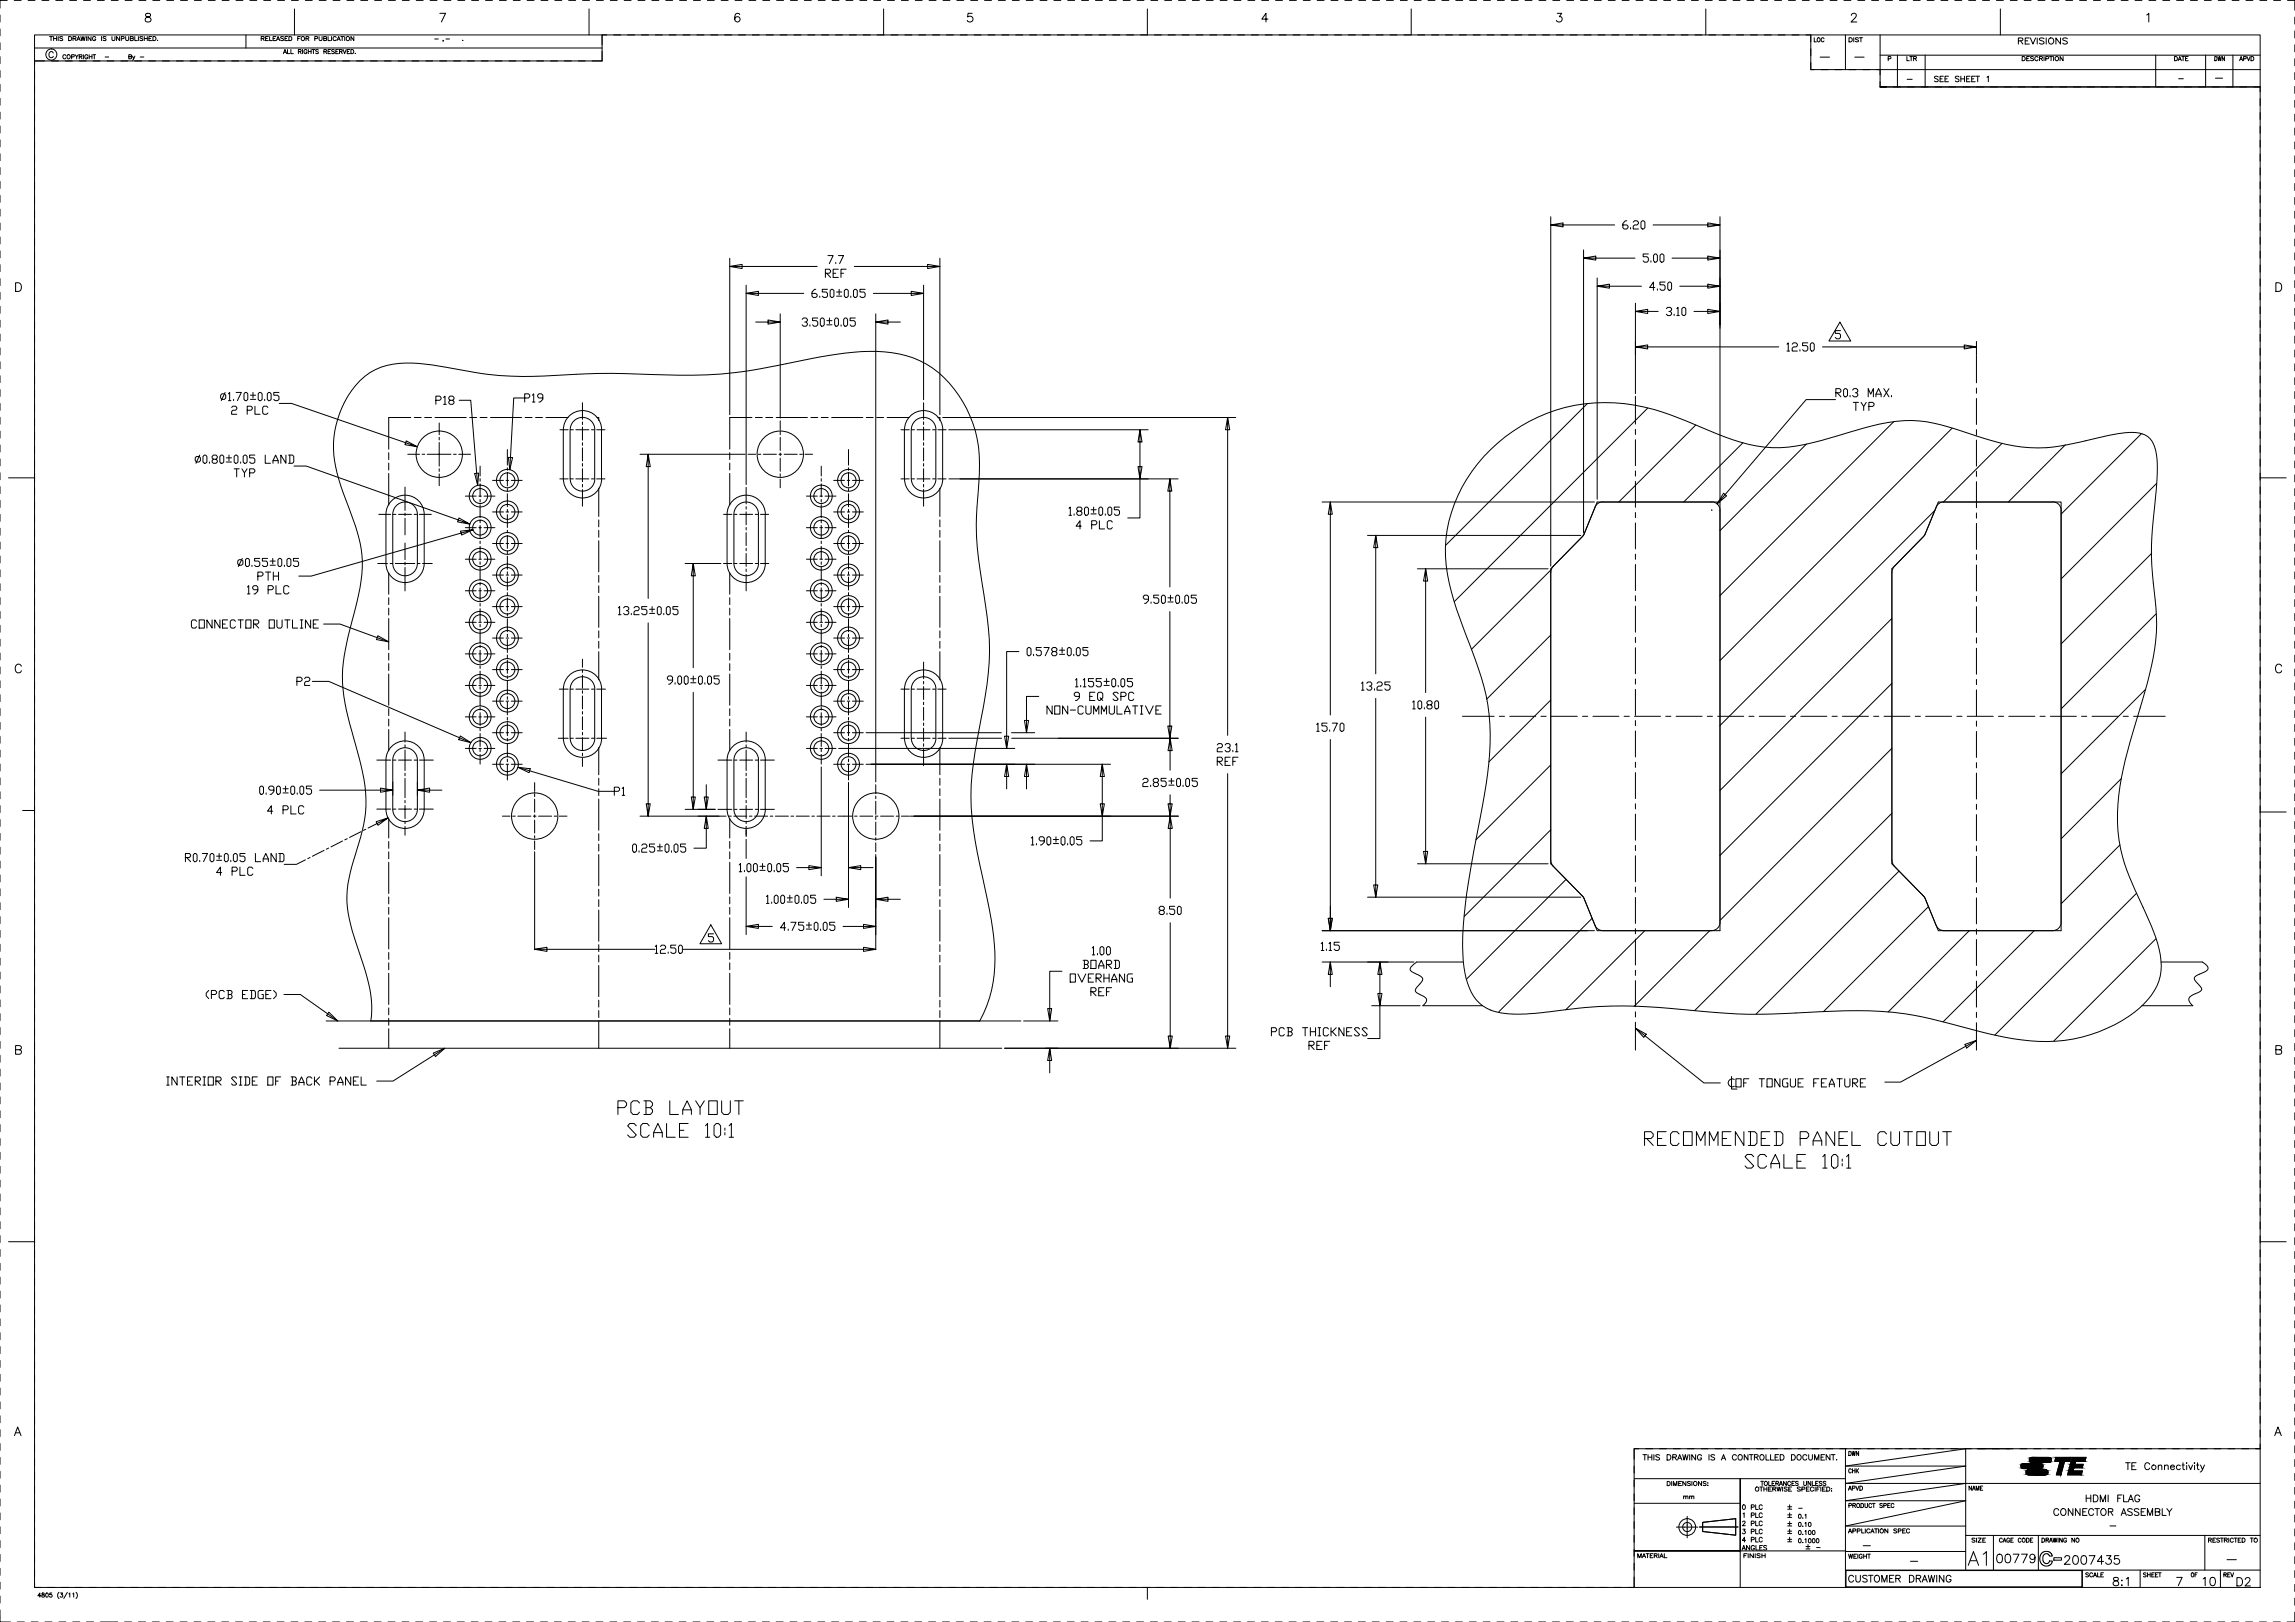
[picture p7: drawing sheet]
<svg xmlns="http://www.w3.org/2000/svg" width="841mm" height="594mm" viewBox="0 0 841 594" stroke-linecap="round" stroke-linejoin="round" font-family="sans-serif">
<g fill="none" stroke="#000" stroke-width=".37">
<path d="M0 5.5v2.6M0 10.6v2.5M0 15.7v2.5M2.7 .1h-2.7v2.9M5.2 .1h2.5M10.3 .1h2.5M12.7 12.8h815.6v568.6h-815.6zM12.7 17.6h207.9M15.4 .1h2.5M18.2 13.4h1.1M18.7 13.4v1.5M19.5 19.4a.8 .8 0 0 0-.9-.5 .8 .8 0 0 0-.7 .8v.6a.81 .81 0 0 0 .7 .8 .81 .81 0 0 0 .9-.5"/>
<path d="M19.6 14.1h1.1M19.6 13.4v1.5M20.4 .1h2.6M20.7 13.4v1.5M21.3 13.4v1.5M23 13.6l-.4-.2-.7 .2 .1 .3 .9 .4-.1 .5-.9-.1M25.1 13.4h.6a.76 .76 0 0 1 .6 .7 .76 .76 0 0 1-.6 .8h-.6zM25.5 .1h2.6M26.8 14.1l.9-.1 .2-.4-1.1-.2v1.5M27.3 14.1l.6 .8M28.2 14.9l.6-1.5 .6 1.5M28.4 14.4h.8"/>
<path d="M29.6 13.4l.4 1.5 .4-1.5 .4 1.5 .4-1.5M30.6 .1h2.5M31.7 13.4v1.5M33.4 13.4v1.5l-1.1-1.5v1.5M35.1 13.7a.6 .6 0 0 0-.7-.3 .6 .6 0 0 0-.5 .5v.4a.57 .57 0 0 0 .6 .6 .57 .57 0 0 0 .6-.6h-.4M35.7 .1h2.5M37.2 13.4v1.5M38.9 13.6l-.4-.2-.7 .2v.3l1 .4-.1 .5-.9-.1M40.8 .1h2.5M41 13.4v1l.5 .5 .5-.2 .1-1.3M43.8 13.4v1.5l-1.1-1.5v1.5M44.5 14.1h.9v-.7h-.9v1.5"/>
<path d="M45.8 .1h2.6M46.1 13.4v1l.4 .5 .6-.2 .1-1.3M47.8 14.1l.9-.1 .2-.4-1.1-.2v1.5l1-.2 .1-.3-.4-.3M49.4 13.4v1.5h.9M50.7 13.4v1.5M50.9 .1h2.6M52.3 13.6l-.4-.2-.6 .2v.3l.9 .3v.6l-.9-.1M52.9 14.1h1.1M52.9 13.4v1.5M53.5 5.1a.63 .63 0 0 0 .3 1 1.14 1.14 0 0 1 1.3 .4 1.14 1.14 0 0 1-.1 1.4l-1 .2-.7-.3a1.17 1.17 0 0 1 .2-1.3 1.17 1.17 0 0 1 1.2-.4 .66 .66 0 0 0 .3-1zM54 13.4v1.5M54.6 14.1h.6"/>
<path d="M55.6 13.4h-1v1.5h1M56 .1h2.5M56 13.4h.6a.76 .76 0 0 1 .6 .7 .76 .76 0 0 1-.6 .8h-.6zM57.7 14.7h.1M61.1 .1h2.5M66.2 .1h2.5M71.2 .1h2.6M76.3 .1h2.6M81.4 .1h2.5M86.5 .1h2.5M90.1 12.8v4.8M91.6 .1h2.5"/>
<path d="M95.7 14.1l.9-.1 .2-.4-1.1-.2v1.5M96.3 14.1l.5 .8M96.6 .1h2.6M97.3 14.1h.7M98.3 13.4h-1v1.5h1M98.8 13.4v1.5h.9M100.1 14.1h.6M101.1 13.4h-1v1.5h1M101.3 14.9l.6-1.5 .6 1.5M101.5 14.4h.8M101.7 .1h2.6M103.8 19.7l.6-1.6 .6 1.6"/>
<path d="M103.9 13.6l-.4-.2-.7 .2 .1 .3 .9 .3v.6l-1-.1M104.1 19.1h.7M104.4 14.1h.6M105.4 18.1v1.6h.9M105.4 13.4h-1v1.5h1M105.9 13.4h.5a.78 .78 0 0 1 .6 .7 .78 .78 0 0 1-.6 .8h-.5zM106.6 18.1v1.6h.9M106.8 .1h2.5M107.9 3.3v9.5M109.1 14.1h.6M109.3 18.9l.9-.1 .1-.5-1-.2v1.6M109.9 18.9l.5 .8"/>
<path d="M110.1 13.4h-1v1.5M110.9 18.1v1.6M111.9 .1h2.5M112.1 14.1l.9-.1 .2-.4-1.1-.2v1.5M112.5 18.5a.62 .62 0 0 0-.9-.3 .62 .62 0 0 0-.2 .9 .55 .55 0 0 0 .5 .6 .55 .55 0 0 0 .6-.6h-.4M112.6 14.1l.6 .8M113 18.1v1.6M113 18.9h1M114 18.1v1.6M114.3 18.1h1.1M114.9 18.1v1.6M115.4 14.1h.8l.2-.5-1-.2v1.5"/>
<path d="M116.7 18.3l-.4-.2-.6 .2 1 .9-.4 .5-.6-.3M116.9 13.4v1l.5 .5 .5-.2 .1-1.3M117 .1h2.5M118.6 14.1l.9-.1v-.6h-.9v1.5l.9-.1 .2-.4-.4-.3M118.7 18.9l.8-.1 .2-.4-1-.3v1.6M119.2 18.9l.5 .8M120.2 13.4v1.5h.9M120.2 18.9h.6M121.2 18.1h-1v1.6h1M121.5 13.4v1.5M122 .1h2.6M122.6 18.3l-.4-.2-.7 .2 .2 .4 .9 .5-.4 .5-.7-.3"/>
<path d="M123.1 18.9h.5M123.2 13.7a.6 .6 0 0 0-.7-.3 .6 .6 0 0 0-.5 .5v.4a.6 .6 0 0 0 .5 .6 .6 .6 0 0 0 .7-.4M123.5 14.9l.6-1.5 .6 1.5M123.7 14.4h.8M124 18.1h-.9v1.6h.9M124.4 18.9l.9-.1 .1-.4-1-.3v1.6M124.9 13.4h1M124.9 18.9l.5 .8M125.4 13.4v1.5M125.7 18.1l.6 1.6 .6-1.6M126.3 13.4v1.5M127.1 .1h2.6"/>
<path d="M127.3 18.9h.5M128.2 18.1h-.9v1.6h.9M128.6 18.1h.5a.81 .81 0 0 1 .5 .8 .81 .81 0 0 1-.5 .8h-.5zM129.7 13.4v1.5l-1.1-1.5v1.5M130.2 19.5h.1M132.2 .1h2.5M137.3 .1h2.5M142.4 .1h2.5M147.4 .1h2.6M152.5 .1h2.6M157.6 .1h2.5M159.3 14.3h1.3"/>
<path d="M161.2 4.9h2.1l-1.5 3.2M162.5 14.8l-.2 .4M162.7 .1h2.5M163.4 14.3h1.3M167.8 .1h2.5M169.6 14.7h.1M172.8 .1h2.6M177.9 .1h2.6M183 .1h2.5M188.1 .1h2.5M193.2 .1h2.5M198.2 .1h2.6"/>
<path d="M203.3 .1h2.6M208.4 .1h2.5M213.5 .1h2.5M215.9 3.3v9.5M218.6 .1h2.5M220.6 12.8v9.5h-207.9M220.6 12.8h1.8M220.6 18.9v3.4h-3.6M220.6 12.8v3.5M223.6 .1h2.6M224.9 12.8h2.6M228.7 .1h2.6"/>
<path d="M230 12.8h2.5M233.8 .1h2.5M235.1 12.8h2.5M238.9 .1h2.5M240.2 12.8h2.5M244 .1h2.5M245.2 12.8h2.6M249 .1h2.6M250.3 12.8h2.6M254.1 .1h2.6M255.4 12.8h2.5M259.2 .1h2.5"/>
<path d="M260.5 12.8h2.5M264.3 .1h2.5M265.6 12.8h2.5M269.4 .1h2.5M270.6 12.8h2.6M271.1 5.3a.89 .89 0 0 0-.9-.4 .89 .89 0 0 0-.8 .6 1.82 1.82 0 0 0 .8 2.6 .99 .99 0 0 0 1-1 .99 .99 0 0 0-.9-1 .99 .99 0 0 0-1.1 .9M274.4 .1h2.6M275.7 12.8h2.6M279.5 .1h2.6M280.8 12.8h2.5M284.6 .1h2.5M285.9 12.8h2.5"/>
<path d="M289.7 .1h2.5M291 12.8h2.5M294.8 .1h2.5M296 12.8h2.6M299.8 .1h2.6M301.1 12.8h2.6M304.9 .1h2.6M306.2 12.8h2.5M310 .1h2.5M311.3 12.8h2.5M315.1 .1h2.5M316.4 12.8h2.5"/>
<path d="M320.2 .1h2.5M321.4 12.8h2.6M323.8 3.3v9.5M325.2 .1h2.6M326.5 12.8h2.6M330.3 .1h2.6M331.6 12.8h2.5M335.4 .1h2.5M336.7 12.8h2.5M340.5 .1h2.5M341.8 12.8h2.5M345.6 .1h2.5"/>
<path d="M346.8 12.8h2.6M350.6 .1h2.6M351.9 12.8h2.6M355.7 .1h2.6M356.3 4.9h-1.5l-.2 1.3a1.13 1.13 0 0 1 1.7 0 1.13 1.13 0 0 1-.2 1.7 1.13 1.13 0 0 1-1.6-.4M357 12.8h2.5M360.8 .1h2.5M362.1 12.8h2.5M365.9 .1h2.5M367.2 12.8h2.5M371 .1h2.5M372.2 12.8h2.6"/>
<path d="M376 .1h2.6M377.3 12.8h2.6M381.1 .1h2.6M382.4 12.8h2.5M386.2 .1h2.5M387.5 12.8h2.5M391.3 .1h2.5M392.6 12.8h2.5M396.4 .1h2.5M397.6 12.8h2.6M401.4 .1h2.6M402.7 12.8h2.6"/>
<path d="M406.5 .1h2.6M407.8 12.8h2.5M411.6 .1h2.5M412.9 12.8h2.5M416.7 .1h2.5M418 12.8h2.5M420.5 3.3v9.5M421.7 .1h2.6M423 12.8h2.6M426.8 .1h2.5M428.1 12.8h2.6M431.9 .1h2.5"/>
<path d="M433.2 12.8h2.5M437 .1h2.5M438.3 12.8h2.5M442 .1h2.6M443.4 12.8h2.5M447.1 .1h2.6M448.4 12.8h2.6M452.2 .1h2.5M453.5 12.8h2.6M457.3 .1h2.5M458.6 12.8h2.5M462.4 .1h2.5"/>
<path d="M463.7 12.8h2.5M464.7 7h-2.3l1.5-2.1v3.2M467.4 .1h2.6M468.8 12.8h2.5M472.5 .1h2.6M473.8 12.8h2.6M477.6 .1h2.5M478.9 12.8h2.6M482.7 .1h2.5M484 12.8h2.5M487.8 .1h2.5M489.1 12.8h2.5"/>
<path d="M492.8 .1h2.6M494.2 12.8h2.5M497.9 .1h2.6M499.2 12.8h2.6M503 .1h2.5M504.3 12.8h2.6M508.1 .1h2.5M509.4 12.8h2.5M513.2 .1h2.5M514.5 12.8h2.5M517.1 3.3v9.5M518.2 .1h2.6"/>
<path d="M519.6 12.8h2.5M523.3 .1h2.6M524.6 12.8h2.6M528.4 .1h2.5M529.7 12.8h2.6M533.5 .1h2.5M534.8 12.8h2.5M538.6 .1h2.5M539.9 12.8h2.5M543.6 .1h2.6M545 12.8h2.5M548.7 .1h2.6"/>
<path d="M550 12.8h2.6M553.8 .1h2.5M555.1 12.8h2.6M558.9 .1h2.5M560.2 12.8h2.5M564 .1h2.5M565.3 12.8h2.5M569 .1h2.6M570.4 12.8h2.5M570.7 4.9h1.6l-.9 1.2a1.06 1.06 0 0 1 1 1.5 1.06 1.06 0 0 1-1.7 .3l-.3-.4M574.1 .1h2.6M575.4 12.8h2.6"/>
<path d="M579.2 .1h2.5M580.5 12.8h2.6M584.3 .1h2.5M585.6 12.8h2.5M589.4 .1h2.5M590.7 12.8h2.5M594.4 .1h2.6M595.8 12.8h2.5M599.5 .1h2.6M600.8 12.8h2.6M604.6 .1h2.5M605.9 12.8h2.6"/>
<path d="M609.7 .1h2.5M611 12.8h2.5M614.8 .1h2.5M616.1 12.8h2.5M619.8 .1h2.6M621.2 12.8h2.5M624.9 .1h2.6M625.1 3.3v9.5M626.2 12.8h2.6M630 .1h2.5M631.3 12.8h2.6M635.1 .1h2.5"/>
<path d="M636.4 12.8h2.5M640.2 .1h2.5M641.5 12.8h2.5M645.2 .1h2.6M646.6 12.8h2.5M650.3 .1h2.6M651.6 12.8h2.6M655.4 .1h2.5M656.7 12.8h2.6M660.5 .1h2.5M661.8 12.8h1.8M663.6 12.8v12.7h25.4"/>
<path d="M663.6 12.8v2.5M663.6 17.9v2.5M664.8 13.8v1.5h.9M665.6 .1h2.5M668.4 14.2a.52 .52 0 0 0-.6-.4 .52 .52 0 0 0-.4 .6 .61 .61 0 0 0 .2 .8 .61 .61 0 0 0 .8-.1v-.1M670.6 .1h2.6M675.7 .1h2.6M676.3 12.8v12.7M677.6 13.8h.6a.78 .78 0 0 1 .6 .8 .78 .78 0 0 1-.6 .7h-.6zM678.4 5.6l.7-.7h.6l.6 .6-.5 1-1.5 1.6h2.1M679.3 13.8v1.5M680.8 .1h2.5"/>
<path d="M681.1 14l-.5-.2-.7 .2 .2 .4 1 .5-.5 .4-.7-.2M681.4 13.8h1.1M682 13.8v1.5M685.9 .1h2.5M689 12.8v19h139.3M691 .1h2.5M696 .1h2.6M701.1 .1h2.6M706.2 .1h2.5M711.3 .1h2.5M716.4 .1h2.5M721.4 .1h2.6"/>
<path d="M726.5 .1h2.6M731.6 .1h2.5M733 3.3v9.5M736.7 .1h2.5M739.6 15l1.4-.2 .3-.5-.3-.3-1.4-.1v2.2M740.5 15l.8 1.1M741.8 .1h2.5M742.1 15h1M743.7 13.9h-1.6v2.2h1.6M744.1 13.9l.9 2.2 1-2.2M746.6 13.9v2.2M746.8 .1h2.6"/>
<path d="M749.1 14.2l-.6-.3-1.1 .3 .2 .5 1.2 .5 .3 .6-.6 .3-1.1-.3M749.9 13.9v2.2M751.9 .1h2.6M755.1 13.9v2.2l-1.7-2.2v2.2M757 .1h2.5M757.6 14.2l-.6-.3-1.1 .3 .3 .5 .9 .3 .5 .5v.3l-.6 .3-1.1-.3M762.1 .1h2.5M767.2 .1h2.5M772.2 .1h2.6M777.3 .1h2.6M782.4 .1h2.5M786.7 5.5l.7-.6v3.2"/>
<path d="M787.5 .1h2.5M792.6 .1h2.5M797.6 .1h2.6M802.7 .1h2.6M807.8 .1h2.5M812.9 .1h2.5M818 .1h2.5M823 .1h2.6M828.1 .1h2.6M833.2 .1h2.5M838.3 .1h2.7v3.6M841 6.3v2.5"/>
<path d="M841 11.4v2.5M841 16.4v2.6M0 20.8v2.5M0 25.8v2.6M0 30.9v2.6M0 36v2.5M12.7 22.3v1.5M12.7 26.3v2.5M12.7 31.4v2.5M12.7 36.5v2.5M12.7 22.3h3.6M18.9 22.3h2.5"/>
<path d="M24 22.3h2.5M24.1 20.4a.57 .57 0 0 0-.6-.4 .57 .57 0 0 0-.5 .6v.4a.56 .56 0 0 0 .5 .6 .56 .56 0 0 0 .6-.4M26.2 20.8h.9l.1-.6-1-.2v1.6M27.5 20l.6 .8v.8M28.7 20l-.6 .8M29 20.8l.9-.1v-.6l-.9-.1v1.6M29 22.3h2.6M29.5 20.8l.6 .8M30.6 20v1.6M32.2 20.4a.57 .57 0 0 0-.7-.4 .57 .57 0 0 0-.4 .6v.4a.55 .55 0 0 0 .5 .6 .55 .55 0 0 0 .6-.6h-.4M32.7 20v1.6M32.7 20.8h1"/>
<path d="M33.7 20v1.6M34 20h1.1M34.1 22.3h2.6M34.5 20v1.6M38.5 20.9h1.3M39.2 22.3h2.5M44.3 22.3h2.5M47.2 20.8l.8-.1 .2-.4-1-.3v1.6l.9-.2 .1-.3-.4-.3M48.6 20.5l.4 1.1 .4-1.1M49 21.6l-.5 .5M49.4 22.3h2.5M51.4 20.9h1.3"/>
<path d="M54.4 22.3h2.6M59.5 22.3h2.6M64.6 22.3h2.5M69.7 22.3h2.5M74.8 22.3h2.5M79.8 22.3h2.6M84.9 22.3h2.6M90 22.3h2.5M95.1 22.3h2.5M100.2 22.3h2.5M105.2 22.3h2.6M110.3 22.3h2.6"/>
<path d="M115.4 22.3h2.5M120.5 22.3h2.5M125.6 22.3h2.5M130.6 22.3h2.6M135.7 22.3h2.6M140.8 22.3h2.5M145.9 22.3h2.5M151 22.3h2.5M156 22.3h2.6M161.1 22.3h2.6M166.2 22.3h2.5M171.3 22.3h2.5"/>
<path d="M176.4 22.3h2.5M181.4 22.3h2.6M186.5 22.3h2.6M191.6 22.3h2.5M196.7 22.3h2.5M201.8 22.3h2.5M206.8 22.3h2.6M211.9 22.3h2.6M663.6 23v2.5h1.2M667 20.9h3.4M667.4 25.5h2.5M672.5 25.5h2.5"/>
<path d="M677.5 25.5h2.6M679.7 20.9h3.4M682.6 25.5h2.6M687.7 25.5h140.6M689 20.2h139.3M691.3 31.8h-2.3h139.3M691.9 21.5l.9-.1 .1-.6-1-.1v1.5M695.3 20.2v11.6M698.8 20.7v1.5h.9M698.9 29.1h1.8M699.9 20.7h1M700.4 20.7v1.5"/>
<path d="M701.3 21.4l.9-.1v-.5l-.9-.1v1.5M701.8 21.4l.5 .8M705.5 20.2v11.6M710.3 28.2l-.5-.3-.7 .1-.1 .6 1.1 .5 .2 .5-.5 .3-.9-.3M710.9 28.9h.8M712.2 27.9h-1.3v2h1.3M712.8 28.9h.7M714 27.9h-1.2v2h1.2M717.9 28.2l-.5-.3-.9 .3 .1 .4 1.1 .5v.8h-.7l-.5-.3M718.6 28.9h1.3M718.6 27.9v2M719.9 27.9v2"/>
<path d="M720.7 28.9h.8M722 27.9h-1.3v2h1.3M722.5 28.9h.8M723.8 27.9h-1.3v2h1.3M724.1 27.9h1.3M724.7 27.9v2M728.1 28.3l.5-.4v2M741 20.7h.6a.79 .79 0 0 1 .6 .8 .79 .79 0 0 1-.6 .7h-.6zM742.7 21.4h.6M743.7 20.7h-1v1.5h1M745.2 20.9l-.9-.1-.1 .4 .8 .4 .2 .4-.4 .2-.7-.2M746.8 21.1a.62 .62 0 0 0-.6-.4 .62 .62 0 0 0-.5 .6 .68 .68 0 0 0 .2 .8 .68 .68 0 0 0 .9-.1v-.1"/>
<path d="M747.4 21.4h.7l.4-.4-.2-.2-.9-.1v1.5M748 21.4l.5 .8M749.1 20.7v1.5M749.7 21.5l.9-.1 .1-.6-1-.1v1.5M751.1 20.7h1.1M751.6 20.7v1.5M752.6 20.7v1.5M756 20.7v1.5l-1.1-1.5v1.5M790 20.2v11.6M796.9 20.7h.5a.81 .81 0 0 1 .5 .8 .81 .81 0 0 1-.5 .7h-.5zM798.2 22.2l.6-1.5 .6 1.5M798.4 28.8h1.7"/>
<path d="M798.4 21.7h.8M799.5 20.7h1M800 20.7v1.5M800.9 21.4h.6M801.9 20.7h-1v1.5h1M808.3 20.2v11.6M811.6 20.7a.77 .77 0 0 1 .9 .8 .77 .77 0 0 1-.9 .7zM811.9 28.6h2.6M812.8 20.7l.3 1.5 .3-1.5 .2 1.5 .4-1.5M815.2 20.7v1.5l-.9-1.5v1.5M818.3 20.2v11.6M820.7 22.2l.6-1.5 .5 1.5"/>
<path d="M820.9 21.7h.7M822.2 21.5l.8-.1v-.6l-.8-.1v1.5M823.4 20.7l.6 1.5 .6-1.5M824.9 20.7h.5a.81 .81 0 0 1 .6 .8 .81 .81 0 0 1-.6 .7h-.5zM828.3 31.8v1.8M828.3 36.1v2.6M841 21.5v2.6M841 26.6v2.5M841 31.7v2.5M841 36.8v2.5M0 41.1v2.5M0 46.2v2.5"/>
<path d="M0 51.2v2.6M0 56.3v2.6M12.7 41.5v2.6M12.7 46.6v2.6M12.7 51.7v2.5M12.7 56.8v2.5M828.3 41.2v2.5M828.3 46.3v2.5M828.3 51.4v2.5M828.3 56.4v2.6M841 41.8v2.6M841 46.9v2.6"/>
<path d="M841 52v2.5M841 57.1v2.5M0 61.4v2.5M0 66.5v2.5M0 71.6v2.5M0 76.6v2.6M12.7 61.9v2.5M12.7 66.9v2.6M12.7 72v2.6M12.7 77.1v2.5M568.3 79.4v128M630.3 79.4v103.5"/>
<path d="M828.3 61.5v2.6M828.3 66.6v2.5M828.3 71.7v2.5M828.3 76.8v2.5M841 62.2v2.5M841 67.2v2.6M841 72.3v2.6M841 77.4v2.5M0 81.7v2.6M0 86.8v2.5M0 91.9v2.5M0 97v2.5"/>
<path d="M12.7 82.2v2.5M12.7 87.3v2.5M12.7 92.3v2.6M12.7 97.4v2.6M267.4 97.6l4.6 .8v-1.6l-4.6 .8h32.1M267.4 94.6v57.3M303.4 93.6h1.9l-1.4 3M306.3 96.1v.5M307.2 93.6h1.9l-1.4 3M307.2 98.6h-1.9v3h1.9M310.1 98.6h-1.9v3M313.1 97.6h31.3l-4.5 .8v-1.6l4.5 .8"/>
<path d="M344.4 94.6v57.3M568.3 82.4l4.5 .7v-1.5l-4.5 .8h23.4M580.3 94.5l4.5 .8v-1.5l-4.5 .7h18.8M580.3 91.5v103.6M596.1 80.9h-.5l-.9 1v1.5l.5 .5h.9l.5-.5v-.5l-.5-.5h-1.4M597.5 83.4v.5M598.5 81.4l.5-.5h.9l.5 .5v.5l-.5 .5h-.9l-.5 .5v1h1.9M601.8 80.9h.5l.5 .5v2l-.5 .5h-.5l-.5-.5v-2zM604.1 93h-2v1h1.5l.5 .5v1l-.5 .5h-1l-.5-.5M605 95.5v.5M605.8 82.4h24.5l-4.5 .7v-1.5l4.5 .8M606.4 93h.5l.5 .5v2l-.5 .5h-.5l-.4-.5v-2z"/>
<path d="M608.8 93h.5l.5 .5v2l-.5 .5h-.5l-.5-.5v-2zM612.7 94.5h17.6l-4.5 .8v-1.5l4.5 .7M828.3 81.8v2.6M828.3 86.9v2.6M828.3 92v2.5M828.3 97.1v2.5M841 82.5v2.5M841 87.6v2.5M841 92.6v2.6M841 97.7v2.6M0 102v2.6M0 107.1v2.6"/>
<path d="M0 112.2v2.5M0 117.3v2.5M5.7 103.6h1.1a1.7 1.7 0 0 1 1.1 1.5 1.7 1.7 0 0 1-1.1 1.6h-1.1zM12.7 102.5v2.5M12.7 107.6v2.5M12.7 112.7v2.5M12.7 117.7v2.6M273.4 107.5l4.5 .7v-1.5l-4.5 .8h21.2M273.4 104.4v73.1M276.9 118h9l-4.5 .7v-1.5l4.5 .8M285.9 114.9v38.2M294 117l.4-.5h1l.5 .5v.4l-.5 .6h-.5"/>
<path d="M295.4 118l.5 .5v.5l-.5 .5h-1l-.4-.5M296.8 119v.5M299 106h-.5l-.9 .9v1.6l.4 .4h1l.5-.4v-.5l-.5-.5h-1.4M299.7 116.5h-1.9v.9h1.4l.5 .6v1l-.5 .5h-1l-.4-.5M300.4 108.5v.4M301.1 116.5h.5l.4 .5v2l-.4 .5h-.5l-.5-.5v-2zM302.5 100.1h1.4l.5-.5v-.5l-.5-.5h-1.4v3M302.9 100.1l1.5 1.5M303 119h1.9M303 117.4h1.9M303.2 106h-1.9v.9h1.5l.4 .6v1l-.4 .4h-1l-.5-.4M304 116.5v2"/>
<path d="M304.2 106.4l.5-.4h.4l.5 .4v2.1l-.5 .4h-.4l-.5-.4zM305.3 100.1h1M306.3 116.5h.5l.5 .5v2l-.5 .5h-.5l-.4-.5v-2zM306.6 108.5h1.9M306.6 106.9h1.9M307.5 106v2M308.2 100.1h.9M308.2 119v.5M309.6 116.5h.5l.5 .5v2l-.5 .5h-.5l-.4-.5v-2zM309.9 106h.5l.5 .4v2.1l-.5 .4h-.5l-.5-.4v-2.1zM311.8 108.5v.4M313.2 106h.5l.5 .4v2.1l-.5 .4h-.5l-.4-.4v-2.1z"/>
<path d="M313.4 116.5h-1.9v.9h1.5l.4 .6v1l-.4 .5h-1l-.5-.5M317 106h-1.9v.9h1.5l.4 .6v1l-.4 .4h-1l-.5-.4M320 107.5h18.5l-4.6 .7v-1.5l4.6 .8M320.9 118l4.5 .7v-1.5l-4.5 .8h9M320.9 114.9v171.5M338.5 104.4v42M585.3 104.8l4.5 .7v-1.4l-4.5 .7h16.2M585.3 101.8v81.1M599.3 114.1l4.5 .7v-1.5l-4.5 .8h8.4M599.3 111.1v33.1M606.4 105.3h-1.9l1.4-2v3M607.4 105.8v.5"/>
<path d="M610.2 103.3h-1.9v1h1.4l.5 .5v1l-.5 .5h-.9l-.5-.5M610.7 113l.4-.4h1l.5 .4v.6l-.5 .5h-.5M611.6 103.3h.5l.5 .5v2l-.5 .5h-.5l-.4-.5v-2zM612.1 114.1l.5 .5v.5l-.5 .5h-1l-.4-.5M613.5 115.1v.5M614.5 113l.4-.4v3M614.5 115.6h.9M615.6 104.8h14.7l-4.5 .7v-1.4l4.5 .7M616.3 113l.5-.4h.5l.5 .4v2.1l-.5 .5h-.5l-.5-.5zM620.8 114.1h9.5l-4.5 .7v-1.5l4.5 .8M674.2 118l4 6.9h-8zM828.3 102.2v2.5"/>
<path d="M828.3 107.2v2.6M828.3 112.3v2.6M828.3 117.4v2.5M834 103.6h1.1a1.7 1.7 0 0 1 1.1 1.5 1.7 1.7 0 0 1-1.1 1.6h-1.1zM841 102.8v2.5M841 107.9v2.5M841 113v2.5M841 118v2.6M0 122.4v2.5M0 127.4v2.6M0 132.5v2.6M0 137.6v2.5"/>
<path d="M12.7 122.8v2.6M12.7 127.9v2.5M12.7 133v2.5M12.7 138.1v2.5M599.3 127.1l4.5 .7v-1.5l-4.5 .8h52.5M654.9 126.1l.4-.5v3M654.9 128.6h.9M656.8 126.1l.4-.5h1l.5 .5v.5l-.5 .5h-1l-.4 .5v1h1.9M659.6 128.1v.5M662.5 125.6h-1.9v1h1.4l.5 .5v1l-.5 .5h-1l-.4-.5M663.9 125.6h.5l.4 .5v2l-.4 .5h-.5l-.5-.5v-2zM667.9 127.1h56.4l-4.5 .7v-1.5l4.5 .8"/>
<path d="M674.5 121.1h-1.9v1h1.4l.5 .5v1l-.5 .5h-.9l-.5-.5M724.3 125.1v5M724.3 130.2v10M828.3 122.5v2.5M828.3 127.6v2.5M828.3 132.6v2.6M828.3 137.7v2.6M841 123.1v2.6M841 128.2v2.5M841 133.3v2.5M841 138.4v2.5M0 142.7v2.5"/>
<path d="M0 147.8v2.5M0 152.8v2.6M0 157.9v2.6M12.7 143.1v2.6M12.7 148.2v2.6M12.7 153.3v2.5M12.7 158.4v2.5M81.3 144.2h1l.4 .6v1l-.4 .5h-1l-.4-.5v-1zM82.5 143.7l-1.4 3M83.7 144.2l.5-.5v3M83.7 146.7h.9M84.9 149.2l.4-.4h1l.5 .4v.5l-.5 .6h-1l-.4 .5v.9h1.9"/>
<path d="M85.6 146.3v.4M86.5 143.7h1.9l-1.4 3M89.9 143.7h.4l.5 .5v2.1l-.5 .4h-.4l-.5-.4v-2.1zM90.6 150.3h1.4l.5-.6v-.5l-.5-.4h-1.4v2.9M91.8 146.3h1.9M91.8 144.8h1.9M92.7 143.7v2.1M93.4 148.8v2.9h1.9M95.1 143.7h.4l.6 .5v2.1l-.6 .4h-.4l-.5-.4v-2.1zM97 146.3v.4M98.2 149.2l-.5-.4h-1l-.4 .4v2.1l.4 .4h1l.5-.4M98.4 143.7h.5l.5 .5v2.1l-.5 .4h-.5l-.4-.4v-2.1z"/>
<path d="M102.2 143.7h-1.9v1.1h1.4l.5 .5v1l-.5 .4h-.9l-.5-.4M102.3 147.8h4.5l46.1 15.8-4.5-.7 .5-1.4 4 2.1M150.5 152.9h-8v11.6M151.8 152.9h2.5M155.6 152.9h2.6M159.4 152.9h11.5M159.7 146.6h1.5l.4-.5v-.5l-.4-.5h-1.5v3M161 154.9v4.3M162.6 145.6l.5-.5v3M162.6 148.1h.9M164.9 146.6l-.4-.5v-.5l.4-.5h1l.5 .5v.5l-.5 .5h-1l-.4 .5v.5l.4 .5h1l.5-.5v-.5l-.5-.5M168.3 146.6h4.2l2.5 31.2"/>
<path d="M172.1 152.9h2.6M175.9 152.9h2.6M179.7 152.9h11.5M192.3 147.2v-3h1.4l.4 .6v.5l-.4 .5h-5.4l-1.5 26.3M192.4 152.9h2.6M195.1 144.8l.5-.6v3M195.1 147.2h.9M196.3 152.9h2.5M198.9 145.8h-1.4l-.5-.5v-.5l.5-.6h.9l.5 .6v1.5l-.9 .9h-.5M200.1 152.9h8.1M205.2 157.4h3M206.4 157.4v18"/>
<path d="M208.9 157.4v18M209 157.4a4.5 4.5 0 0 1 4.5-4.5 4.5 4.5 0 0 1 4.5 4.5l-.1 18M209.1 157.4h1M211 157.4h4.8M213.4 147.5v6.1M213.4 154.5v1M213.4 156.4v4.8M216.7 157.4h1M218.7 157.4h3M218.7 152.9h.7v1.1M220.4 157.4v18M220.5 157.4a7 7 0 0 0-7-7 7 7 0 0 0-7 7"/>
<path d="M275.5 152.9h-8.1v11.6M276.8 152.9h2.6M280.6 152.9h2.6M284.4 152.9h11.5M285.9 154.1v3.3M285.9 158.3v1M297.1 152.9h2.6M300.9 152.9h2.6M304.8 152.9h11.4M317.5 152.9h2.5M321.3 152.9h2.5M325.1 152.9h8.1"/>
<path d="M330.2 157.4h3M334.1 157.4h1M336 157.4h4.8M338.5 147.5v6.1M338.5 154.5v1M338.5 156.4v4.8M341.8 157.4h.9M342.9 157.4v18M343 157.4a4.5 4.5 0 0 0-4.5-4.5 4.5 4.5 0 0 0-4.5 4.5l-.1 18M343.7 157.4h3M343.7 152.9h.7v1.1M345.4 152.9h107.5"/>
<path d="M347.7 157.4h73.1M417.7 157.4l-.7 4.5h1.5l-.8-4.5v18l-.7-4.5h1.5l-.8 4.5v14.3h-4.4M449.9 152.9l-.8 4.5h1.5l-.7-4.5v116.4M581.7 147.8l-51.8 51.8M599.3 145.1v10.2M599.3 157.2v1.9M603.8 149.5l-70.9 70.9M621.4 155.7l-28.2 28.2M672.6 146.4h-10.7l-32.7 38.1 2.4-3.9 1.1 1-3.5 2.9M672.8 143.9h1.4l.4-.5v-.6l-.4-.5h-1.4v3M673.2 143.9l1.4 1.4M676.1 142.3h.4l.5 .5v2l-.5 .5h-.4l-.5-.5v-2z"/>
<path d="M678 144.8v.5M678.9 142.8l.5-.5h.9l.5 .5v.6l-.5 .5h-.4M679.2 147.4h1.9M680.1 147.4v2.9M680.3 143.9l.5 .5v.4l-.5 .5h-.9l-.5-.5M682 147.4l1 1.5v1.4M683.9 147.4l-.9 1.5M684.6 145.3v-3l.9 2.1 1-2.1v3M684.9 148.9h1.4l.5-.6v-.5l-.5-.4h-1.4v2.9M687.5 145.3v-.9l.9-2.1 1 2.1v.9M687.5 144.4h1.9M690.3 142.3l1.9 3"/>
<path d="M692.2 142.3l-1.9 3M693.2 144.8v.5M694 154.4l-63.7 63.8M715.4 156.8l-85.1 85.1M724.3 142.1v1.9M724.3 145.9v9.6M724.3 157.4v1.9M784.7 158.9l-29.4 29.4M828.3 142.8v2.5M828.3 147.9v2.5M828.3 153v2.5M828.3 158v2.6"/>
<path d="M841 143.4v2.6M841 148.5v2.6M841 153.6v2.5M841 158.7v2.5M0 163v2.5M0 168.1v2.5M0 173.2v2.5M0 178.2v2.6M3.1 175h9.6M12.7 163.5v2.5M12.7 168.5v2.6M12.7 173.6v2.6"/>
<path d="M12.7 178.7v2.5M72 167.2h1l.4 .5v1l-.4 .5h-1l-.5-.5v-1zM73.2 166.7l-1.4 3M74.9 166.7h.5l.4 .5v2l-.4 .5h-.5l-.5-.5v-2zM76.8 169.2v.5M78.2 168.2l-.5-.5v-.5l.5-.5h1l.4 .5v.5l-.4 .5h-1l-.5 .5v.5l.5 .5h1l.4-.5v-.5l-.4-.5M81 166.7h.5l.5 .5v2l-.5 .5h-.5l-.4-.5v-2zM82.9 169.2h1.9M82.9 167.7h1.9M83.9 166.7v2M85.8 171.7h1.9M86.3 166.7h.4l.5 .5v2l-.5 .5h-.4l-.5-.5v-2z"/>
<path d="M86.7 171.7v3M88.2 169.2v.5M88.6 171.7l1 1.5v1.5M89.6 166.7h.5l.5 .5v2l-.5 .5h-.5l-.5-.5v-2zM90.6 171.7l-1 1.5M91.5 173.2h1.4l.5-.5v-.5l-.5-.5h-1.4v3M93.4 166.7h-1.9v1h1.4l.5 .5v1l-.5 .5h-1l-.4-.5M97.2 166.7v3h1.9M100 169.7v-1l1-2 .9 2v1M100 168.7h1.9M104.8 166.7v3l-1.9-3v3M105.7 166.7h1.5l.5 .5v2l-.5 .5h-1.5"/>
<path d="M106.2 166.7v3M107.7 170.7h4.5l60 21.3-4.5-.9 .5-1.4 4 2.3M142.5 165.8v2.5M142.5 169.6v2.5M142.5 173.4v11.6M148.4 178.4v8.6M149.4 166.4h4.4M154.7 166.4h1M156.6 166.4h8.7M161 160.2v.9M161 162.1v8.6M161 171.7v.9"/>
<path d="M161 173.6v4.3M166.2 166.4h1M168.1 166.4h4.3M173.9 173.4l1.5-.1-.4 4.5zM175.9 170.7v3.6M175.9 175.3v.9M175.9 177.2v4.8M180.5 176h4M185.5 176h.9M185.9 164.6v5.8M185.9 171.3v1M185.9 173.2v4.8"/>
<path d="M185.9 179v.9M186.3 167.5l1.5 .1-1 4.5zM187.4 176h3.9M205.1 175.4h3.1M206.5 175.4a7 7 0 0 0 7 7 7 7 0 0 0 7-7M209 175.4a4.5 4.5 0 0 0 4.5 4.5 4.5 4.5 0 0 0 4.5-4.5M209.1 175.4h1M211 175.4h4.8M213.4 162.1v1M213.4 164.1v4.7M213.4 169.8v.9M213.4 171.7v4.8"/>
<path d="M213.4 177.4v1M213.4 179.3v6.1M216.7 175.4h1M218.7 175.4h3M219.4 178.8v10.4M234.5 166.4h38.6M237.5 166.4l-.7 4.5h1.5l-.8-4.5v52.8M267.4 165.8v2.5M267.4 169.6v2.5M267.4 173.4v11.6M273.4 178.5v6.1M274.1 166.4h2.8"/>
<path d="M277.8 166.4h1M279.7 166.4h4.8M285.5 166.4h.9M285.9 160.2v4.8M285.9 165.9v1M285.9 167.8v4.8M285.9 173.5v1M285.9 175.4v3.3M287.4 166.4h4.7M293.1 166.4h.9M295 166.4h2.8M300.9 170.7v3.6"/>
<path d="M300.9 175.3v.9M300.9 177.2v4.8M305.5 176h4M310.5 176h.9M310.9 164.6v5.8M310.9 171.3v1M310.9 173.2v4.8M310.9 179v.9M312.4 176h4M330.2 175.4h3M331.4 175.4l.1-18a7 7 0 0 1 7-7 7 7 0 0 1 7 7l-.1 18M331.5 175.4a7 7 0 0 0 7 7 7 7 0 0 0 7-7"/>
<path d="M334 175.4a4.5 4.5 0 0 0 4.5 4.5 4.5 4.5 0 0 0 4.5-4.5M334.1 175.4h1M336 175.4h4.8M338.5 162.1v1M338.5 164.1v4.7M338.5 169.8v.9M338.5 171.7v4.8M338.5 177.4v1M338.5 179.3v6.1M341.8 175.4h.9M343.7 175.4h3M344.4 178.8v10.4"/>
<path d="M347.7 175.4h84M428.7 175.4l-.8 4.5h1.5l-.7-4.5v39.6M546.3 164.6a60.4 60.4 0 0 1 62.9-13.7l8.7 3.3a136.7 136.7 0 0 0 25.7 9.1 51.6 51.6 0 0 0 24-2 274.1 274.1 0 0 1 24.3-6.6 46.6 46.6 0 0 1 24.5 2.4 128.3 128.3 0 0 0 24.4 6.6 65.4 65.4 0 0 0 23.4-2.2l5.3-1.3a35.9 35.9 0 0 1 15-1.4 7.2 7.2 0 0 1 5.4 6.1 59.3 59.3 0 0 1-.2 19.1 118.6 118.6 0 0 0 .1 35.6 74 74 0 0 1-2.8 30.3l-1.8 6.3a210.5 210.5 0 0 0-8.8 35.1 58.6 58.6 0 0 0 5.8 34.3 141.3 141.3 0 0 1 9 22 19.2 19.2 0 0 1-5.6 20.1 54.9 54.9 0 0 1-47.8 12.8 365.6 365.6 0 0 1-30.5-7.4 133 133 0 0 0-40.3-2.5 234.2 234.2 0 0 1-42.7-.1 221.4 221.4 0 0 0-44.8-1.3l-10.5 1.2a55.5 55.5 0 0 1-21.7-.1 14.1 14.1 0 0 1-9.5-10.2 54.6 54.6 0 0 1-1.6-21.1 338 338 0 0 1 6.8-42.3 120.5 120.5 0 0 0 2.7-35.1 107.6 107.6 0 0 0-8.4-28.9 97.8 97.8 0 0 1-7.6-28.9 52.1 52.1 0 0 1 16.6-39.2zM599.3 161v9.6M599.3 172.5v1.9M599.3 176.3v9.5M638.7 162.1l-21.7 21.8M662 162.7l-31.7 31.7M724.3 161.2v9.5M724.3 172.6v1.9M724.3 176.4v9.6M733.7 162.4l-21.5 21.5"/>
<path d="M756.9 162.9l-20.9 21M790.3 177.1l-35 35M828.3 175h9.5M828.3 163.1v2.6M828.3 168.2v2.5M828.3 173.3v2.5M828.3 178.4v2.5M841 163.8v2.5M841 168.8v2.6M841 173.9v2.6M841 179v2.5M0 183.3v2.6"/>
<path d="M0 188.4v2.5M0 193.5v2.5M0 198.6v2.5M12.7 183.8v2.5M12.7 188.9v2.5M12.7 193.9v2.6M12.7 199v2.6M138.8 188.4h4.4M143.2 183.8a7 7 0 0 1 7.7-2 7 7 0 0 1 4.5 6.6v18a7 7 0 0 1-7 7 7 7 0 0 1-7-7v-18a7 7 0 0 1 1.8-4.6zM144.1 188.4h1M146.1 188.4h4.7M148.4 187.9v1"/>
<path d="M148.4 189.8v6.1M148.4 198.9v6.1M151.8 188.4h.9M153.7 188.4h4.4M170.5 193.3h4M170.5 181.7h4M173.3 194l-4.6 .5 .5 1.5 4.1-2-59.3 17h-4.5M175.5 193.3h.9M175.5 181.7h.9M175.9 182.9v1M175.9 184.8v4.8M175.9 190.6v.9"/>
<path d="M175.9 192.5v4.7M175.9 198.2v.9M177.4 193.3h4M177.4 181.7h4M180.5 187.5h4M180.5 199.1h4M185.5 187.5h.9M185.5 199.1h.9M185.9 180.9v4.7M185.9 186.6v.9M185.9 188.5v4.7M185.9 194.2v.9"/>
<path d="M185.9 196.1v4.8M187.4 187.5h3.9M187.4 199.1h3.9M219.4 190.4v2.6M219.4 194.2v2.6M219.4 198v11.5M265.2 188.4h3M268.2 183.8a7 7 0 0 1 7.7-2 7 7 0 0 1 4.5 6.6l.1 18a7 7 0 0 1-7 7 7 7 0 0 1-7.1-7v-18a7 7 0 0 1 1.8-4.6zM269.2 188.4h.9M270 185.5a4.5 4.5 0 0 1 5-1.4 4.5 4.5 0 0 1 2.9 4.3l.1 18a4.5 4.5 0 0 1-4.5 4.5 4.5 4.5 0 0 1-4.6-4.5v-18l.3-1.6zM271.1 188.4h4.7M273.4 185.6v.9"/>
<path d="M273.4 187.5v4.7M273.4 193.2v.9M273.4 195.1v4.7M276.8 188.4h.9M278.7 188.4h3M295.5 193.3h4M295.5 181.7h4M300.4 193.3h1M300.4 181.7h1M300.9 182.9v1M300.9 184.8v4.8M300.9 190.6v.9"/>
<path d="M300.9 192.5v4.7M300.9 198.2v.9M302.3 193.3h4.1M302.3 181.7h4.1M305.5 187.5h4M305.5 199.1h4M310.5 187.5h.9M310.5 199.1h.9M310.9 180.9v4.7M310.9 186.6v.9M310.9 188.5v4.7M310.9 194.2v.9"/>
<path d="M310.9 196.1v4.8M312.4 187.5h4M312.4 199.1h4M344.4 190.4v2.6M344.4 194.2v2.6M344.4 198v11.5M391.8 186.2l.4-.5v3M391.8 188.7h.9M393.6 188.2v.5M395.1 187.2l-.5-.5v-.5l.5-.5h.9l.5 .5v.5l-.5 .5h-.9l-.5 .5v.5l.5 .5h.9l.5-.5v-.5l-.5-.5M396.2 192.7h-1.9l1.5-2v3M397.4 186.2l.5-.5h.5l.5 .5v2l-.5 .5h-.5l-.5-.5z"/>
<path d="M399.8 188.2h1.9M399.8 186.7h1.9M400.1 192.2h1.4l.5-.5v-.5l-.5-.5h-1.4v3M400.8 185.7v2M402.9 190.7v3h1.9M403.1 185.7h.5l.5 .5v2l-.5 .5h-.5l-.4-.5v-2zM405 188.2v.5M406.4 185.7h.6l.4 .5v2l-.4 .5h-.6l-.4-.5v-2zM407.6 191.2l-.4-.5h-1l-.4 .5v2l.4 .5h1l.4-.5M410.3 185.7h-2v1h1.5l.5 .5v1l-.5 .5h-1l-.5-.5M484.5 183.9h99.8M487.5 183.9l-.7 4.5h1.4l-.7-4.5v78"/>
<path d="M501.1 196.1h78.2M504.1 196.1l-.7 4.5h1.5l-.8-4.5v50.7M580.5 195.5l-.6 1M585.3 183.9h45v157h-45l-5-12.3-12-12.2v-108.1l12-12.2zM587.3 183.8l-1.7 .5-1.1 1.4M599.3 187.7v1.9M599.3 191.5v9.6M627.2 186.8h.2M627.3 186.7v.3M627.3 183.8a2.98 2.98 0 0 1 3 3M705.5 195.5l-.6 1-10.8 11M709 187l-78.7 78.7"/>
<path d="M710.3 183.9h45v157h-45l-5-12.3-12-12.2v-108.1l12-12.2zM712.3 183.9h40M712.3 183.8l-1.6 .5-1.1 1.4M724.3 187.9v1.9M724.3 191.7v9.5M752.3 183.8a2.98 2.98 0 0 1 3 3v151.1a2.98 2.98 0 0 1-3 2.9M828.3 183.4v2.6M828.3 188.5v2.6M828.3 193.6v2.5M828.3 198.7v2.5M841 184.1v2.5M841 189.2v2.5"/>
<path d="M841 194.2v2.6M841 199.3v2.6M0 203.6v2.6M0 208.7v2.6M0 213.8v2.5M0 218.9v2.5M12.7 204.1v2.5M12.7 209.2v2.5M12.7 214.3v2.5M12.7 219.3v2.6M87.6 205h.9l.5 .5v1l-.5 .5h-.9l-.5-.5v-1zM88.8 204.5l-1.5 3"/>
<path d="M90.4 204.5h.5l.5 .5v2l-.5 .5h-.5l-.4-.5v-2zM90.7 215l.4-.5v3M90.7 217.5h.9M92.3 207v.5M94.5 211h1.4l.5-.5v-.5l-.5-.5h-1.4v3M94.5 216h-1.5l-.4-.5v-.5l.4-.5h1l.5 .5v1.5l-1 1h-.5M95.2 204.5h-1.9v1h1.4l.5 .5v1l-.5 .5h-.9l-.5-.5M97.3 209.5h1.9M98 204.5h-1.9v1h1.5l.4 .5v1l-.4 .5h-1l-.5-.5M98.3 216h1.4l.5-.5v-.5l-.5-.5h-1.4v3M98.3 209.5v3M99 207h1.9"/>
<path d="M99 205.5h1.9M99.9 204.5v2M100.2 209.5v3M100.2 211h1.9M101.1 214.5v3h1.9M102.1 209.5v3M102.3 204.5h.5l.5 .5v2l-.5 .5h-.5l-.4-.5v-2zM104.2 207v.5M105.6 204.5h.5l.5 .5v2l-.5 .5h-.5l-.4-.5v-2zM105.9 215l-.5-.5h-1l-.4 .5v2l.4 .5h1l.5-.5M109.4 204.5h-1.9v1h1.5l.4 .5v1l-.4 .5h-1l-.5-.5M138.4 206.4h3.6"/>
<path d="M142.5 209.8v7.8M142.5 218.9v2.6M143 206.4h.9M143.9 206.4a4.5 4.5 0 0 0 4.5 4.5 4.5 4.5 0 0 0 4.6-4.5M143.9 206.4v-18a4.5 4.5 0 0 1 4.5-4.5 4.5 4.5 0 0 1 4.6 4.5v18M144.9 206.4h7.1M148.4 205.9v1M148.4 207.8v8.6M153 206.4h.9M154.9 206.4h3.5M170.5 216.4h4M170.5 204.8h4"/>
<path d="M175.5 216.4h.9M175.5 204.8h.9M175.9 200.1v4.7M175.9 205.8v.9M175.9 207.7v4.7M175.9 213.4v.9M175.9 215.3v4.8M177.4 216.4h4M177.4 204.8h4M180.5 210.6h4M185.5 210.6h.9M185.9 201.8v1"/>
<path d="M185.9 203.7v4.8M185.9 209.4v1M185.9 211.3v4.8M185.9 217.1v.9M185.9 219v4.7M187.4 210.6h3.9M219.4 210.7v2.6M219.4 214.6v2.5M219.4 218.4v11.4M251.1 206.4h13.1M254 206.4l-.7 4.5h1.5l-.8-4.5v38.2M265.1 206.4h3.1"/>
<path d="M267.4 209.8v7.8M267.4 218.9v2.6M269.2 206.4h.9M271.1 206.4h4.7M273.4 200.8v.9M273.4 202.7v4.7M273.4 208.4v1M273.4 210.3v6.1M276.8 206.4h.9M278.7 206.4h3M295.5 216.4h4M295.5 204.8h4"/>
<path d="M300.4 216.4h1M300.4 204.8h1M300.9 200.1v4.7M300.9 205.8v.9M300.9 207.7v4.7M300.9 213.4v.9M300.9 215.3v4.8M302.3 216.4h4.1M302.3 204.8h4.1M305.5 210.6h4M310.5 210.6h.9M310.9 201.8v1"/>
<path d="M310.9 203.7v4.8M310.9 209.4v1M310.9 211.3v4.8M310.9 217.1v.9M310.9 219v4.7M312.4 210.6h4M344.4 210.7v2.6M344.4 214.6v2.5M344.4 218.4v11.4M420.9 219.5h-1.5l-.4-.5v-.5l.4-.5h1l.5 .5v1.5l-1 1h-.5M424.6 218h-1.8v1h1.4l.4 .5v1l-.4 .5h-1l-.4-.5M426.1 218h.5l.5 .5v2l-.5 .5h-.5l-.5-.5v-2z"/>
<path d="M428 219h1.9M428.9 218v2M431.3 218h.5l.5 .5v2l-.5 .5h-.5l-.5-.5v-2zM434.6 218h.5l.5 .5v2l-.5 .5h-.5l-.4-.5v-2zM438.4 218h-1.9v1h1.5l.4 .5v1l-.4 .5h-1l-.5-.5M519.4 208.3h47.9M522.4 208.3l-.7 4.5h1.5l-.8-4.5v45.4M568.3 208.8l-29.1 29M569.2 207.5l-.6 .7-.3 1.3M599.3 203v1.9M599.3 206.8v9.5M599.3 218.2v1.9"/>
<path d="M694.2 207.5l-.5 .7-.4 1.3M724.3 203.1v1.9M724.3 206.9v9.6M724.3 218.4v1.9M788.5 202.7l-33.2 33.2M828.3 203.8v2.5M828.3 208.8v2.6M828.3 213.9v2.6M828.3 219v2.5M841 204.4v2.5M841 209.5v2.5M841 214.6v2.5"/>
<path d="M841 219.6v2.6M0 224v2.5M0 229v2.6M0 234.1v2.6M0 239.2v2.5M12.7 224.4v2.6M12.7 229.5v2.5M12.7 234.6v2.5M12.7 239.7v2.5M72.1 227.6l-.6-.6h-.9l-.5 .6v1.9l.5 .6h.9l.6-.6M73 227h1.9v3.1h-1.9zM77.7 227v3.1l-1.9-3.1v3.1"/>
<path d="M80.6 227v3.1l-1.9-3.1v3.1M81.5 228.6h1M83.4 227h-1.9v3.1h1.9M86.3 227.6l-.5-.6h-.9l-.5 .6v1.9l.5 .6h.9l.5-.6M87.2 227h2M88.2 227v3.1M90.1 227h1.9v3.1h-1.9zM92.9 228.6h1.5l.4-.5v-.5l-.4-.6h-1.5v3.1M93.4 228.6l1.4 1.5M98.6 227h1.9v3.1h-1.9zM101.5 227v2.5l.5 .6h.9l.5-.6v-2.5M104.4 227h1.9"/>
<path d="M105.3 227v3.1M107.2 227v3.1h1.9M110 230.1h1M110 227h1M110.5 227v3.1M113.8 227v3.1l-1.9-3.1v3.1M114.8 228.6h.9M116.7 227h-1.9v3.1h1.9M118.6 228.6h6l17.9 6.5M138.5 232.8l4 2.3-4.5-.9zM142.5 222.7v2.6M142.5 226.5v11.5"/>
<path d="M142.5 239.2v2.6M170.5 239.5h4M170.5 227.9h4M175.5 239.5h.9M175.5 227.9h.9M175.9 221v1M175.9 222.9v4.8M175.9 228.7v.9M175.9 230.6v4.7M175.9 236.3v.9M175.9 238.2v4.7M177.4 239.5h4"/>
<path d="M177.4 227.9h4M180.5 222.2h4M180.5 233.7h4M185.5 222.2h.9M185.5 233.7h.9M185.9 224.7v.9M185.9 226.6v4.8M185.9 232.3v1M185.9 234.2v4.8M185.9 239.9v1M187.4 222.2h3.9M187.4 233.7h3.9"/>
<path d="M219.4 231.1v2.5M219.4 234.9v2.5M219.4 238.7v10.3M226.6 222.6l.5-.4v2.9M226.6 225.1h1M228.5 222.6l.5-.4h1l.4 .4v.6l-.4 .5h-.5M230 223.7l.4 .5v.5l-.4 .4h-1l-.5-.4M231.4 224.7v.4M232.3 222.6l.5-.4h1l.4 .4v.6l-.4 .5h-1l-.5 .5v.9h1.9M237.1 222.2h-1.9v1h1.4l.5 .5v1l-.5 .4h-1l-.4-.4M237.5 228.1v70.8l-.7-4.5h1.5l-.8 4.5M238 224.7h1.9"/>
<path d="M238 223.2h1.9M239 222.2v2M240.9 222.6l.4-.4h.5l.5 .4v2.1l-.5 .4h-.5l-.4-.4zM243.2 224.7v.4M244.2 222.6l.5-.4h.5l.4 .4v2.1l-.4 .4h-.5l-.5-.4zM248.5 222.2h-1.9v1h1.4l.5 .5v1l-.5 .4h-.9l-.5-.4M267.4 222.7v2.6M267.4 226.5v11.5M267.4 239.2v2.6M295.5 239.5h4M295.5 227.9h4M300.4 239.5h1"/>
<path d="M300.4 227.9h1M300.9 221v1M300.9 222.9v4.8M300.9 228.7v.9M300.9 230.6v4.7M300.9 236.3v.9M300.9 238.2v4.7M302.3 239.5h4.1M302.3 227.9h4.1M305.5 222.2h4M305.5 233.7h4M310.5 222.2h.9"/>
<path d="M310.5 233.7h.9M310.9 224.7v.9M310.9 226.6v4.8M310.9 232.3v1M310.9 234.2v4.8M310.9 239.9v1M312.4 222.2h4M312.4 233.7h4M344.4 231.1v2.5M344.4 234.9v2.5M344.4 238.7v10.3M373.4 238.6h-4.5v35.5l-.8-4.5h1.6l-.8 4.5"/>
<path d="M376.9 237.2h.4l.5 .5v2l-.5 .5h-.4l-.5-.5v-2zM378.8 239.7v.5M381.6 237.2h-1.9v.9h1.4l.5 .5v1.1l-.5 .5h-.9l-.5-.5M382.6 237.2h1.9l-1.5 3M385.9 238.6l-.5-.5v-.4l.5-.5h.9l.5 .5v.4l-.5 .5h-.9l-.5 .6v.5l.5 .5h.9l.5-.5v-.5l-.5-.6M388.3 239.7h1.8M388.3 238.1h1.8M389.2 237.2v2M391.6 237.2h.5l.5 .5v2l-.5 .5h-.5l-.5-.5v-2zM393.5 239.7v.5M394.9 237.2h.5l.5 .5v2l-.5 .5h-.5l-.5-.5v-2zM398.7 237.2h-1.9v.9h1.4l.5 .5v1.1l-.5 .5h-.9l-.5-.5"/>
<path d="M421.8 220.5v.5M428 220.5h1.9M428.7 224v46.4l-.8-4.5h1.5l-1.4 9h1.6l-.8-4.5v11.7M433.2 220.5v.5M568.3 232.6l-23.5 23.5M599.3 222v9.5M599.3 233.4v1.9M599.3 237.2v9.6M693.3 226.5l-63 63M724.3 222.2v9.5M724.3 233.6v1.9M724.3 237.4v9.5"/>
<path d="M790.1 224.8l-34.8 34.8M828.3 224.1v2.5M828.3 229.2v2.5M828.3 234.2v2.6M828.3 239.3v2.6M841 224.7v2.6M841 229.8v2.5M841 234.9v2.5M841 240v2.5M0 244.3v2.5M0 249.4v2.5M0 254.4v2.6"/>
<path d="M0 259.5v2.6M7.8 244a1.15 1.15 0 0 0-1.3-.7 1.15 1.15 0 0 0-.9 1.2v.7a1.15 1.15 0 0 0 .9 1.2 1.15 1.15 0 0 0 1.3-.7M12.7 244.7v2.5M12.7 249.8v2.5M12.7 254.9v2.5M12.7 259.9v2.6M108.8 249.6h1.4l.5-.5v-.5l-.5-.6h-1.4v3M111.6 248.6l.5-.6h1l.4 .6v.5l-.4 .5h-1l-.5 .5v.9h1.9M114.5 249.6h6l52.1 22.4M142.5 243v2.6M142.5 246.9v11.4M142.5 259.6v2.5"/>
<path d="M170.5 251h4M175.5 251h.9M175.9 243.9v.9M175.9 245.8v4.7M175.9 251.5v.9M175.9 253.4v4.8M175.9 259.1v1M177.4 251h4M180.5 245.2h4M180.5 256.8h4M185.5 245.2h.9M185.5 256.8h.9"/>
<path d="M185.9 241.8v4.8M185.9 247.5v1M185.9 249.4v4.8M185.9 255.2v.9M185.9 257.1v4.7M187.4 245.2h3.9M187.4 256.8h3.9M205 252.4h3.2M206.4 252.4v18M208.9 252.4v18M209 252.4a4.5 4.5 0 0 1 4.5-4.5 4.5 4.5 0 0 1 4.4 4.5l.1 18a4.5 4.5 0 0 1-4.5 4.5 4.5 4.5 0 0 1-4.5-4.5M209.1 252.4h1"/>
<path d="M211 252.4h4.8M213.4 241.4v3M213.4 245.4v.9M213.4 247.3v4.7M213.4 253v.9M213.4 254.9v4.7M216.7 252.4h1M218.7 252.4h3.2M220.4 252.4v18M220.5 252.4a7 7 0 0 0-7-7 7 7 0 0 0-7 7M246.5 249.1h-1.5l-.4-.5v-.5l.4-.5h1l.5 .5v1.5l-1 1h-.5M247.4 250.1v.5"/>
<path d="M248.8 247.6h.5l.5 .5v2l-.5 .5h-.5l-.4-.5v-2zM251.2 247.6h.5l.5 .5v2l-.5 .5h-.5l-.5-.5v-2zM253.1 250.1h1.9M253.1 248.6h1.9M254 253.6v42.8l-.7-4.5h1.5l-.8 4.5M254 247.6v2M255.9 248.1l.6-.5h.4l.5 .5v2l-.5 .5h-.4l-.6-.5zM258.3 250.1v.5M259.8 247.6h.4l.5 .5v2l-.5 .5h-.4l-.5-.5v-2zM263.6 247.6h-1.9v1h1.4l.5 .5v1l-.5 .5h-1l-.4-.5M267.4 243v2.6M267.4 246.9v11.4"/>
<path d="M267.4 259.6v2.5M295.5 251h4M300.4 251h1M300.9 243.9v.9M300.9 245.8v4.7M300.9 251.5v.9M300.9 253.4v4.8M300.9 259.1v1M302.3 251h4.1M305.5 245.2h4M305.5 256.8h4M310.5 245.2h.9"/>
<path d="M310.5 256.8h.9M310.9 241.8v4.8M310.9 247.5v1M310.9 249.4v4.8M310.9 255.2v.9M310.9 257.1v4.7M312.4 245.2h4M312.4 256.8h4M330.2 252.4h3M333.9 247.1a7 7 0 0 1 7.5-1.1 7 7 0 0 1 4 6.4l.1 18a7 7 0 0 1-7 7 7 7 0 0 1-7-7v-18a7 7 0 0 1 2.4-5.3zM334.1 252.4h1M336 252.4h4.8"/>
<path d="M338.5 242.5v6.1M338.5 249.6v.9M338.5 251.5v4.7M338.5 257.2v.9M338.5 259.1v4.7M341.8 252.4h.9M342.9 252.4v18M343 252.4a4.5 4.5 0 0 0-4.6-4.5 4.5 4.5 0 0 0-4.5 4.5l.1 18a4.5 4.5 0 0 0 4.5 4.5 4.5 4.5 0 0 0 4.5-4.5M343.7 252.4h3M380.7 255.1h-4.5v13.3l-.8-4.5h1.5l-.7 4.5M385.6 258.5v3l-1.9-3v3M386.5 258.5h1.9v3h-1.9z"/>
<path d="M391.3 258.5v3l-1.9-3v3M394.1 249.1l.5-.5v3M394.1 251.6h1M395.6 255.1h-1.5l-.4-.5v-.5l.4-.6h1l.5 .6v1.5l-1 1h-.5M396 251v.6M397 249.1l.5-.5v3M397 259.1l-.5-.6h-.9l-.5 .6v2l.5 .4h.9l.5-.4M397 251.6h.9M397.9 258.5v2.6l.5 .4h.9l.5-.4v-2.6M399.3 255.1h1M400.8 248.6h-1.9v1h1.4l.5 .5v.9l-.5 .6h-1l-.4-.6M401.2 253.5h-1.9v3.1h1.9"/>
<path d="M403.1 255.6l.5 .4-.5 .6h-.4l-.5-.6v-1.9l.5-.6h.9l.5 .6v1.5l-.5 .4 .5 .6M403.6 248.6h-1.9v1h1.4l.5 .5v.9l-.5 .6h-.9l-.5-.6M404.6 251h1.9M404.6 249.6h1.9M405.5 248.6v1.9M406.5 258.5v2.6l.5 .4h.9l.5-.4v-2.6M407.9 248.6h.5l.5 .5v1.9l-.5 .6h-.5l-.5-.6v-1.9zM409.3 258.5v3h1.9M409.8 254.1l-.5-.6h-.9l-.5 .6 1.9 1.9-.5 .6h-.9l-.5-.6M409.8 251v.6M410.8 255.1h1.4l.5-.5v-.5l-.5-.6h-1.4v3.1M411.2 248.6h.5l.5 .5v1.9l-.5 .6h-.5l-.4-.6v-1.9z"/>
<path d="M415 248.6h-1.9v1h1.4l.5 .5v.9l-.5 .6h-.9l-.5-.6M415 258.5h1.9M415.5 254.1l-.5-.6h-.9l-.5 .6v1.9l.5 .6h.9l.5-.6M416 258.5v3M417.9 258.5h.9M418.3 258.5v3M419.8 258.5l1.4 3 1.4-3M425.5 258.5h-1.9v3h1.9M498.9 250.3l.5-.5v3M498.9 252.8h1M500.8 250.3l.5-.5h.9l.5 .5v.5l-.5 .5h-.4M502.2 251.3l.5 .5v.5l-.5 .5h-.9l-.5-.5"/>
<path d="M503.7 252.3v.5M504.1 255.8v72.8l-.7-4.5h1.5l-.8 4.5M504.6 250.3l.5-.5h1l.4 .5v.5l-.4 .5h-1l-.5 .5v1h1.9M509.4 249.8h-1.9v1h1.4l.5 .5v1l-.5 .5h-.9l-.5-.5M517.7 257.1l.5-.4v2.9M517.7 259.6h.9M520.1 256.7h.4l.5 .4v2.1l-.5 .4h-.4l-.5-.4v-2.1zM522 259.2v.4M523.4 258.2l-.5-.5v-.6l.5-.4h.9l.5 .4v.6l-.5 .5h-.9l-.5 .5v.5l.5 .4h.9l.5-.4v-.5l-.5-.5M525.8 257.1l.4-.4h.5l.5 .4v2.1l-.5 .4h-.5l-.4-.4zM568.3 256.4l-22.7 22.7M599.3 248.7v1.9"/>
<path d="M599.3 252.5v9.5M693.3 250.3l-63 63M724.3 248.8v2M724.3 252.7v9.5M786.3 252.5l-31 30.9M828.3 244.4v2.5M828.3 249.5v2.5M828.3 254.6v2.5M828.3 259.6v2.6M836.1 244a1.15 1.15 0 0 0-1.3-.7 1.15 1.15 0 0 0-.9 1.2v.7a1.15 1.15 0 0 0 .9 1.2 1.15 1.15 0 0 0 1.3-.7M841 245v2.6M841 250.1v2.6"/>
<path d="M841 255.2v2.5M0 264.6v2.5M0 269.7v2.5M0 274.8v2.5M0 279.8v2.6M12.7 265v2.6M12.7 270.1v2.5M12.7 275.2v2.5M138.1 278.4h5.1M142.5 263.4v2.5M142.5 267.2v7.9M144.1 278.4h1"/>
<path d="M146.1 278.4h4.7M148.4 268.1v3.7M148.4 272.8v.9M148.4 274.7v7.5M151.8 278.4h.9M153.7 278.4h5.1M168.7 269.5l3.9 2.5-4.5-1.1zM170.5 274.1h4M170.5 262.6h4M175.5 274.1h.9M175.5 262.6h.9M175.9 261v4.8"/>
<path d="M175.9 266.8v.9M175.9 268.7v4.7M175.9 274.4v.9M175.9 276.3v3.6M177.4 274.1h3.9M177.4 262.6h4M180.5 279.9h4M180.5 268.4h4M185.5 279.9h.9M185.5 268.4h.9M185.9 262.8v.9M185.9 264.7v4.8"/>
<path d="M185.9 270.4v1M185.9 272.3v4.8M185.9 278v1M185.9 279.9v5.8M187.4 279.9h3.9M187.4 268.4h3.9M204.6 270.4h3.6M206.5 270.4a7 7 0 0 0 7 7 7 7 0 0 0 7-7M209.1 270.4h1M211 270.4h4.8M213.4 260.6v.9M213.4 262.5v4.8"/>
<path d="M213.4 268.2v1M213.4 270.1v4.8M213.4 275.9v.9M213.4 277.8v2.9M216.7 270.4h1M218.7 270.4h3.6M219.4 273.8v10M263.1 278.4h5.1M267.4 263.4v2.5M267.4 267.2v7.9M269.2 278.4h.9M271.1 278.4h4.7"/>
<path d="M273.4 268.1v3.7M273.4 272.8v.9M273.4 274.7v7.5M276.8 278.4h.9M278.7 278.4h5.1M295.5 274.1h4M295.5 262.6h4M300.4 274.1h1M300.4 262.6h1M300.9 261v4.8M300.9 266.8v.9M300.9 268.7v4.7"/>
<path d="M300.9 274.4v.9M300.9 276.3v3.6M302.3 274.1h4M302.3 262.6h4.1M305.5 279.9h4M305.5 268.4h4M307.3 274.1h64.6M310.5 279.9h.9M310.5 268.4h.9M310.9 262.8v.9M310.9 264.7v4.8M310.9 270.4v1"/>
<path d="M310.9 272.3v4.8M310.9 278v1M310.9 279.9v5.8M312.4 279.9h4M312.4 268.4h4M317.4 279.9h89.6M317.4 268.4h49.5M330.2 270.4h3M334.1 270.4h1M336 270.4h4.8M338.5 264.8v.9M338.5 266.7v4.8"/>
<path d="M338.5 272.4v1M338.5 274.3v6.1M341.8 270.4h.9M343.7 270.4h3M344.4 273.8v10M347.7 270.4h19.3M368.9 279.9l-.8 4.5h1.6l-.8-4.5v9M370.7 268.4h8.5M370.8 270.4h61M376.2 279.9l-.8 4.5h1.5l-.7-4.5v9M392.2 260.1h1.9M400.8 261.5v-3l.9 2.1 1-2.1v3"/>
<path d="M403.6 261.5v-3l1 2.1 .9-2.1v3M403.9 279.9l-.7 4.5h1.5l-.8-4.5v19l-.7-4.5h1.5l-.8 4.5v9.1h-4.4M412.2 261.5v-.9l.9-2.1 1 2.1v.9M412.2 260.6h1.9M417.9 261.5h.9M423.6 260.1h.9M446.1 272.9l.4-.6h1l.5 .6v.5l-.5 .5h-1l-.4 .4v1h1.9M446.1 278.9h1.4l.5-.5v-.6l-.5-.5h-1.4v3M446.5 278.9l1.5 1.4M448.9 272.9l.5-.6h.9l.5 .6v.5l-.5 .5h-.4M448.9 278.9h1M450.3 273.9l.5 .4v.5l-.5 .5h-.9l-.5-.5"/>
<path d="M450.8 277.3h-1.9v3h1.9M451.8 274.8v.5M451.8 278.9h.9M452.7 272.9l.5-.6v3M452.7 275.3h1M453.7 277.3h-1.9v3M482.5 265.4l.5-.5v3M482.5 267.9h.9M486.3 264.9h-1.9v1h1.4l.5 .5v.9l-.5 .6h-.9l-.5-.6M487.3 267.3v.6M487.5 270.9v70l-.7-4.5h1.4l-.7 4.5M488.2 264.9h1.9l-1.4 3"/>
<path d="M491.5 264.9h.5l.5 .5v1.9l-.5 .6h-.5l-.4-.6v-1.9zM522.4 262.6v53.8l-.7-4.6h1.5l-.8 4.6M535.9 262.4h11.6M549.4 262.4h2M553.3 262.4h9.5M564.7 262.4h1.9M568.5 262.4h9.5M579.9 262.4h1.9M583.7 262.4h9.6M595.2 262.4h1.9M599 262.4h9.5M599.3 263.9v1.9"/>
<path d="M599.3 267.7v9.6M599.3 279.2v1.9M610.4 262.4h1.9M614.2 262.4h9.5M625.6 262.4h2M629.5 262.4h9.5M640.9 262.4h1.9M644.7 262.4h9.5M656.1 262.4h1.9M659.9 262.4h9.6M671.4 262.4h1.9M675.2 262.4h9.5"/>
<path d="M686.6 262.4h1.9M690.4 262.4h9.5M693.3 274.1l-63 63M701.8 262.4h1.9M705.7 262.4h9.5M717.1 262.4h1.9M720.9 262.4h9.5M724.3 264.1v1.9M724.3 267.9v9.5M724.3 279.3v1.9M732.3 262.4h1.9M736.1 262.4h9.6"/>
<path d="M747.6 262.4h1.9M751.4 262.4h9.5M762.8 262.4h1.9M766.6 262.4h9.5M778 262.4h2M781.9 262.4h11.6M828.3 264.7v2.6M828.3 269.8v2.5M828.3 274.9v2.5M828.3 280v2.5M841 260.3v2.5M841 265.4v2.5"/>
<path d="M841 270.4v2.6M841 275.5v2.6M0 284.9v2.6M0 290v2.5M0 295.1v2.5M8.3 296.9h4.4M12.7 280.3v2.5M12.7 285.3v2.6M12.7 290.4v2.6M12.7 295.5v2.5M95.2 288.4l.4-.5h.5l.5 .5v2l-.5 .5h-.5l-.4-.5zM97.5 290.4v.5"/>
<path d="M99.9 297.1h-1.9l1.4-2v3M100.4 289.4h-1.4l-.5-.5v-.5l.5-.5h.9l.5 .5v1.5l-1 1h-.4M101.8 287.9h.5l.4 .5v2l-.4 .5h-.5l-.5-.5v-2zM103.7 296.6h1.5l.4-.5v-.5l-.4-.5h-1.5v3M103.7 290.4h1.9M103.7 288.9h1.9M104.6 287.9v2M106.6 295.1v3h1.9M107 287.9h.5l.5 .5v2l-.5 .5h-.5l-.4-.5v-2zM108.9 290.4v.5M110.4 287.9h.4l.5 .5v2l-.5 .5h-.4l-.5-.5v-2zM111.3 295.6l-.4-.5h-1l-.5 .5v2l.5 .5h1l.4-.5"/>
<path d="M114.2 287.9h-1.9v1h1.4l.5 .5v1l-.5 .5h-1l-.4-.5M117.1 289.4h26.8l-4.5 .8v-1.6l4.5 .8M138.1 296.3h5.1M141.4 296.4v-18a7 7 0 0 1 7-7 7 7 0 0 1 7 7v18M141.4 296.4a7 7 0 0 0 7 7 7 7 0 0 0 7-7M142.2 299.6l-4.4 1.4 .7 1.3 3.7-2.7-7.3 3.7M142.5 299.8v7.1M143.9 296.4v-18a4.5 4.5 0 0 1 4.5-4.5 4.5 4.5 0 0 1 4.6 4.5v18M143.9 296.4a4.5 4.5 0 0 0 4.5 4.5 4.5 4.5 0 0 0 4.6-4.5M144.1 296.3h1M146.1 296.3h4.7M148.3 296.4h.2"/>
<path d="M148.4 283.2v1M148.4 285.1v7.1M148.4 293.1v1M148.4 295v4.8M151.8 296.3h.9M153 289.4l4.4 .8v-1.6l-4.4 .8h8.9M153.7 296.3h5.1M184.1 298.9h2.8M187.8 298.9h1M189.7 298.9h4.8M189.8 281l29.4 8.8h7.4l.4-.5v-.5l-.4-.5h-1.5v3M189.8 281l4.5 .6-.4 1.4z"/>
<path d="M195.5 298.9h.9M195.9 286.7v3.2M195.9 290.8v1M195.9 292.7v4.8M195.9 298.5v.9M197.4 298.9h4.7M203.1 298.9h.9M205 298.9h2.8M219.4 285v2.6M219.4 288.9v2.5M219.4 292.7v11.4M228 288.8l.5-.5v3"/>
<path d="M228 291.3h.9M234.5 298.9h28.9M251.1 296.4h11M258.8 298.9l-.7 4.5h1.4l-.7-4.5v11.8h-4.5M258.8 287.4v9l-.7-4.5h1.4l-.7 4.5M263.1 296.4h5.1M263.6 298.9h2.5M266.4 296.4v-18a7 7 0 0 1 7.1-7 7 7 0 0 1 7 7l-.1 18M266.4 296.4a7 7 0 0 0 7.1 7 7 7 0 0 0 7-7M267 298.9h1M267.4 299.8v7.1M268.9 298.9h4.8"/>
<path d="M268.9 296.4v-18a4.5 4.5 0 0 1 4.6-4.5 4.5 4.5 0 0 1 4.5 4.5l-.1 18M268.9 296.4a4.5 4.5 0 0 0 4.6 4.5 4.5 4.5 0 0 0 4.5-4.5M269.2 296.4h.9M271.1 296.4h4.7M273.4 283.2v1M273.4 285.1v7.1M273.4 293.1v1M273.4 295v4.8M274.6 298.9h1M276.5 298.9h4.8M276.8 296.4h.9M278.7 296.4h5.1"/>
<path d="M282.2 298.9h1M284.1 298.9h4.8M289.9 298.9h.9M291.8 298.9h4.7M297.5 298.9h1M299.4 298.9h4.8M300.9 280.9v39.9M305.1 298.9h1M307 298.9h5.2M310.9 286.7v45.7M313.2 298.9h.9M315.1 298.9h4.7"/>
<path d="M320.8 298.9h.9M320.9 287.4v3.2M320.9 291.6v.9M320.9 293.5v4.8M320.9 299.2v1M322.7 298.9h4.7M328.4 298.9h1M330.3 298.9h2.8M333.4 298.9h98.4M344.4 285v2.6M344.4 288.9v2.5M344.4 292.7v11.4"/>
<path d="M418.8 285.6l.5-.5h.9l.5 .5v.5l-.5 .5h-.9l-.5 .5v1h1.9M421.7 287.6v.5M423.1 286.6l-.5-.5v-.5l.5-.5h1l.4 .5v.5l-.4 .5h-1l-.5 .5v.5l.5 .5h1l.4-.5v-.5l-.4-.5M427.4 285.1h-1.9v1h1.4l.5 .5v1l-.5 .5h-.9l-.5-.5M428.3 287.6h1.9M428.3 286.1h1.9M428.8 291.1v7.8l-.8-4.5h1.6l-.8 4.5M428.8 298.9l-.7 4.5h1.5l-.8-4.5v30M429.3 285.1v2M431.6 285.1h.5l.5 .5v2l-.5 .5h-.5l-.4-.5v-2zM433.5 287.6v.5M435 285.1h.4l.5 .5v2l-.5 .5h-.4l-.5-.5v-2z"/>
<path d="M438.8 285.1h-1.9v1h1.4l.5 .5v1l-.5 .5h-1l-.4-.5M449.9 283.4v100.5l-.8-4.5h1.5l-.7 4.5M568.3 280.2l-27.4 27.4M599.3 283v9.5M599.3 294.4v1.9M599.3 298.2v9.5M693.3 297.9l-72.3 72.3M724.3 283.1v9.6M724.3 294.6v1.9M724.3 298.4v9.5M777.4 285.2l-22.1 22M828.3 285v2.6"/>
<path d="M828.3 290.1v2.6M828.3 295.2v2.5M828.3 297.4h9.5M841 280.6v2.5M841 285.7v2.5M841 290.8v2.5M841 295.8v2.6M0 300.2v2.5M0 305.2v2.6M0 310.3v2.6M0 315.4v2.5M12.7 300.6v2.5"/>
<path d="M12.7 305.7v2.5M12.7 310.7v2.6M12.7 315.8v2.6M67.9 314.1h1.5l.5-.5v-.5l-.5-.5h-1.5v3M68.4 314.1l1.5 1.5M71.3 312.6h.5l.4 .5v2l-.4 .5h-.5l-.5-.5v-2zM73.2 315.1v.5M74.1 312.6h1.9l-1.4 3M77 313.1l.5-.5h.4l.5 .5v2l-.5 .5h-.4l-.5-.5zM79.4 315.1h1.8M79.4 313.6h1.8M80.3 312.6v2"/>
<path d="M81.2 319.6h-1.8l1.4-2v3M82.7 312.6h.4l.6 .5v2l-.6 .5h-.4l-.5-.5v-2zM84.6 315.1v.5M85 319.1h1.5l.5-.5v-.5l-.5-.5h-1.5v3M85.5 313.1l.5-.5h.5l.5 .5v2l-.5 .5h-.5l-.5-.5zM87.9 317.6v3h1.9M89.8 312.6h-1.9v1h1.4l.5 .5v1l-.5 .5h-.9l-.5-.5M92.7 318.1l-.5-.5h-1l-.4 .5v2l.4 .5h1l.5-.5M93.6 312.6v3h1.9M96.4 315.6v-1l1-2 .9 2v1M96.4 314.6h1.9M101.2 312.6v3l-1.9-3v3"/>
<path d="M102.2 312.6h1.4l.5 .5v2l-.5 .5h-1.4M102.6 312.6v3M111.9 314.9l-3.3 1.7h-4.5M113.6 314l-.8 .5M118.7 311.5l-4.2 2.1M120.4 310.6l-.8 .4M125.5 308l-4.2 2.2M127.3 307.2l-.9 .4M132.3 304.6l-4.2 2.1M134 303.7l-.8 .4M142.5 308.2v2.5M142.5 312v2.6"/>
<path d="M142.5 315.8v11.4M148.4 300.7v1M148.4 302.7v3.2M195.9 300.4v4.7M195.9 306.1v.9M195.9 308v3.2M195.9 312v35.9M219.4 305.4v2.5M219.4 309.2v2.5M219.4 313v11.4M231.8 309.6l.5-.5h.5l.5 .5v2l-.5 .5h-.5l-.5-.5zM234.2 311.6v.5"/>
<path d="M235.2 309.6l.4-.5h1l.5 .5v.5l-.5 .6h-1l-.4 .5v.9h1.9M239.9 309.1h-1.9v1h1.4l.5 .6v.9l-.5 .5h-.9l-.5-.5M240.9 311.6h1.8M240.9 310.1h1.8M241.8 309.1v2.1M244.2 309.1h.4l.6 .5v2l-.6 .5h-.4l-.5-.5v-2zM246.1 311.6v.5M247 309.6l.5-.5h.5l.5 .5v2l-.5 .5h-.5l-.5-.5zM251.3 309.1h-1.9v1h1.4l.5 .6v.9l-.5 .5h-.9l-.5-.5M267.4 308.2v2.5M267.4 312v2.6M267.4 315.8v11.4"/>
<path d="M270.9 316.8l.5-.5v3M270.9 319.3h.9M272.8 318.8v.5M273.4 300.7v1M273.4 302.7v3.7M273.4 307.4v7M274.2 316.3h.5l.5 .5v2l-.5 .5h-.5l-.5-.5v-2zM276.6 316.3h.5l.4 .5v2l-.4 .5h-.5l-.5-.5v-2zM278.5 318.8h1.9M278.5 317.3h1.9M279.4 316.3v2M281.8 316.3h.5l.4 .5v2l-.4 .5h-.5l-.5-.5v-2z"/>
<path d="M283.7 318.8v.5M285.1 316.3h.5l.5 .5v2l-.5 .5h-.5l-.4-.5v-2zM288.9 316.3h-1.9v1h1.5l.4 .5v1l-.4 .5h-1l-.5-.5M291.9 317.8h9l-4.5 .7v-1.5l4.5 .8M310.9 317.8l4.5 .7v-1.5l-4.5 .8h9.1M320.9 301.1v4.8M320.9 306.8v1M320.9 308.7v3.2M320.9 313v34.9M344.4 305.4v2.5M344.4 309.2v2.5M344.4 313v11.4"/>
<path d="M377.9 307l.5-.5v3M377.9 309.5h1M379.8 309v.5M382.7 308h-1.4l-.5-.5v-.5l.5-.5h.9l.5 .5v1.5l-1 1h-.4M384.1 306.5h.5l.5 .5v2l-.5 .5h-.5l-.5-.5v-2zM386 309h1.9M386 307.5h1.9M387 306.5v2M388.8 307l.5-.5h.5l.5 .5v2l-.5 .5h-.5l-.5-.5zM391.2 309v.5M392.6 306.5h.5l.5 .5v2l-.5 .5h-.5l-.4-.5v-2zM396.5 306.5h-2v1h1.5l.5 .5v1l-.5 .5h-1l-.5-.5"/>
<path d="M519.4 316.4h47.9M568.3 303.9l-31.7 31.8M568.3 315.1l.2 .9 .7 1.2M599.3 309.6v1.9M599.3 313.4v9.6M693.3 315.1l.4 1.4 .5 .7M695.9 319l-52.4 52.4M724.3 309.8v1.9M724.3 313.6v9.5M776.9 309.5l-21.6 21.5M828.3 300.3v2.5M828.3 305.4v2.5"/>
<path d="M828.3 310.4v2.6M828.3 315.5v2.6M841 300.9v2.6M841 306v2.5M841 311.1v2.5M841 316.2v2.5M0 320.5v2.5M0 325.6v2.5M0 330.6v2.6M0 335.7v2.6M12.7 320.9v2.5M12.7 326v2.5"/>
<path d="M12.7 331.1v2.5M12.7 336.1v2.6M142.5 328.5v2.6M142.5 332.3v2.6M142.5 336.1v11.5M219.4 325.7v2.5M219.4 329.5v2.5M219.4 333.3v11.4M260.5 338.7l4 7h-8zM267.4 328.5v2.6M267.4 332.3v2.6M267.4 336.1v11.5"/>
<path d="M273.4 339.3l4.5 .7v-1.4l-4.5 .7h9.6M273.4 321.2v21.1M280.9 328.4l.4-.5v3M280.9 330.9h.9M282.8 330.4v.5M284.2 327.9h.5l.5 .5v2l-.5 .5h-.5l-.5-.5v-2zM286.1 328.4l.5-.5h.5l.4 .5v2l-.4 .5h-.5l-.5-.5zM287.9 339.8h-1.9l1.4-2v3M288.5 330.4h1.9M288.5 328.9h1.9M289.4 327.9v2M289.8 337.8h1.9l-1.4 3"/>
<path d="M291.8 327.9h.5l.5 .5v2l-.5 .5h-.5l-.5-.5v-2zM293.7 330.4v.5M294.6 337.8h-1.9v1h1.4l.5 .5v1l-.5 .5h-1l-.4-.5M294.6 328.4l.5-.5h.5l.5 .5v2l-.5 .5h-.5l-.5-.5zM295.5 338.8h1.9M296.5 337.8v2M298.8 337.8h.5l.5 .5v2l-.5 .5h-.5l-.4-.5v-2zM298.9 327.9h-1.8v1h1.4l.4 .5v1l-.4 .5h-1l-.4-.5M301.9 329.4h9l-4.4 .7v-1.5l4.4 .8M302.1 337.8h.5l.5 .5v2l-.5 .5h-.5l-.4-.5v-2zM305.9 337.8h-1.9v1h1.5l.4 .5v1l-.4 .5h-1l-.5-.5M308.9 339.3h12l-4.5 .7v-1.4l4.5 .7"/>
<path d="M320.9 329.4l4.5 .7v-1.5l-4.5 .8h9M344.4 325.7v2.5M344.4 329.5v2.5M344.4 333.3v11.4M425.3 333.4l-.5-.4v-.5l.5-.6h.9l.5 .6v.5l-.5 .4h-.9l-.5 .5v.5l.5 .6h.9l.5-.6v-.5l-.5-.5M427.7 334.4v.6M428.8 338v45.9l-.7-4.5h1.5l-.8 4.5M430.5 331.9h-1.9v1.1h1.4l.5 .4v1l-.5 .6h-1l-.4-.6M431.9 331.9h.5l.5 .6v1.9l-.5 .6h-.5l-.4-.6v-1.9zM501.1 328.6h78.2M573.9 322.1l-36.4 36.5M579.9 328.2l.6 .9"/>
<path d="M583.4 336.4l-34.1 34.2M584.5 339l1.1 1.3 1.7 .5M599.3 324.9v1.9M599.3 328.7v9.5M630.3 337.9a2.98 2.98 0 0 1-3 2.9M704.9 328.2l.6 .9 4.1 9.9 1.1 1.3 1.6 .5M706.7 332l-38.5 38.5M724.3 325v2M724.3 328.9v9.5M783 327.2l-52 51.9M828.3 320.6v2.5M828.3 325.7v2.5"/>
<path d="M828.3 330.8v2.5M828.3 335.8v2.6M841 321.2v2.6M841 326.3v2.6M841 331.4v2.5M841 336.5v2.5M0 340.8v2.5M0 345.9v2.5M0 351v2.5M0 356v2.6M12.7 341.2v2.6M12.7 346.3v2.5"/>
<path d="M12.7 351.4v2.5M12.7 356.5v2.5M142.5 348.8v2.6M142.5 352.6v2.6M142.5 356.5v11.4M195.9 347.7l4.5 .8v-1.6l-4.5 .8h44.1M219.4 346v2.5M219.4 349.8v2.6M219.4 353.6v11.5M240.1 346.7l.5-.5v3M240.1 349.2h.9M242 346.7l.5-.5h.9l.5 .5v.5l-.5 .5h-.9l-.5 .5v1h1.9"/>
<path d="M244.9 348.7v.5M247.7 346.2h-1.9v1h1.4l.5 .5v1l-.5 .5h-.9l-.5-.5M249.1 346.2h.5l.5 .5v2l-.5 .5h-.5l-.4-.5v-2zM250.2 347.7h70.7l-4.5 .8v-1.6l4.5 .8M261.5 342h-1.9v1h1.4l.5 .5v1l-.5 .5h-.9l-.5-.5M267.4 348.8v2.6M267.4 352.6v2.6M267.4 356.5v11.4M288.8 340.3v.5M295.5 340.3h1.9M300.7 340.3v.5M344.4 346v2.5"/>
<path d="M344.4 349.8v2.6M344.4 353.6v11.5M389.2 355.7h-4.5v18.2l-.8-4.5h1.5l-.7 4.5M392.2 356.7h1.9v3h-1.9zM395 356.7l1.5 3 1.4-3M396.9 351.7h1.5l.4 .5v.5l-.4 .5M397.4 353.2h1l.4 .6v.4l-.4 .5h-1.5M397.4 351.7v3M398.8 358.2h1M399.8 351.7h1.9v3h-1.9zM400.3 347.2l.4-.5v3M400.3 349.7h.9"/>
<path d="M400.7 356.7h-1.9v3h1.9M401.7 358.2h1.4l.5-.5v-.5l-.5-.5h-1.4v3M402.2 349.2v.5M402.2 358.2l1.4 1.5M402.6 354.7v-.9l1-2.1 .9 2.1v.9M402.6 353.8h1.9M403.6 346.7h.4l.5 .5v2l-.5 .5h-.4l-.5-.5v-2zM404.5 358.2h1.9M404.5 356.7v3M405.5 353.2h1.4l.5-.5v-.5l-.5-.5h-1.4v3M405.9 346.7h.5l.5 .5v2l-.5 .5h-.5l-.4-.5v-2zM405.9 353.2l1.5 1.5"/>
<path d="M406.4 356.7v3M407.4 359.7v-1l.9-2 1 2v1M407.4 358.7h1.9M408.3 351.7h1.4l.5 .5v2l-.5 .5h-1.4M408.8 351.7v3M412.1 356.7v3l-1.9-3v3M415 356.7h-1.4l-.5 .5v2.1l.5 .4h1.4v-1.5h-.5M484.2 345.6l.4-.5v3M484.2 348.1h.9M484.5 340.9h99.8M484.5 352.4h33.7M486.1 347.6v.5"/>
<path d="M487 345.6l.5-.5v3M487 348.1h1M487.5 352.4l-.7 4.5h1.4l-.7-4.5v9M490.8 345.1h-1.9v1h1.4l.5 .5v1l-.5 .5h-.9l-.5-.5M505.7 352.4l-.8 4.5h1.5l-.7-4.5v16l-.8-4.5h1.5l-.7 4.5v12h-4.5M536.2 352.4h-17.1l-.9 .7a1.85 1.85 0 0 0-1.2 2.5l3.1 1.7a1.54 1.54 0 0 1 1.3 1.3 1.54 1.54 0 0 1-.9 1.6l-1.3 1.4a1.35 1.35 0 0 0-.5 1.6 1.35 1.35 0 0 0 1.3 .9l1 .5a1.77 1.77 0 0 1 1.6 2.3l-1.2 1.5h21.9M599.3 340.1v1.9M599.3 343.9v9.6M599.3 355.4v1.9M599.3 359.2v9.5M602.7 340.9l-29 29M626.5 340.9l-27.7 27.7"/>
<path d="M721.7 340.9l-29.8 29.8M724.3 340.3v1.9M724.3 344.1v9.5M724.3 355.5v1.9M724.3 359.3v9.6M745.5 340.9l-33.4 33.4M790 343.8l-37.4 37.5M791.9 352.4h15.2l.7 .5a1.68 1.68 0 0 1 1 2.5l-3.3 1.7a1.46 1.46 0 0 0-1.4 1.2 1.46 1.46 0 0 0 .9 1.5l1 1.1a1.4 1.4 0 0 1 .8 1.7 1.4 1.4 0 0 1-1.4 1l-.9 .4a2.46 2.46 0 0 0-2.3 2.5l1.4 1.9h-18.7M828.3 340.9v2.6M828.3 346v2.5M828.3 351.1v2.5M828.3 356.2v2.5"/>
<path d="M841 341.6v2.5M841 346.6v2.6M841 351.7v2.6M841 356.8v2.5M0 361.1v2.6M0 366.2v2.5M0 371.3v2.5M0 376.4v2.5M12.7 361.5v2.6M12.7 366.6v2.6M12.7 371.7v2.5M12.7 376.8v2.5"/>
<path d="M76.5 362.8l-.9 .9v1.1l.9 1M77.5 364.2h1.4l.5-.5v-.4l-.5-.5h-1.4v3M82.2 363.3l-.5-.5h-.9l-.5 .5v2l.5 .5h.9l.5-.5M83.1 362.8h1.5l.4 .5v.4l-.4 .5M83.7 364.2h.9l.4 .6v.5l-.4 .5h-1.5M83.7 362.8v3M88.9 364.2h.9M90.8 362.8h-1.9v3h1.9M91.7 362.8h1.4l.5 .5v2l-.5 .5h-1.4M92.2 362.8v3M96.5 362.8h-1.5l-.4 .5v2l.4 .5h1.5v-1.6h-.5M97.4 364.2h.9"/>
<path d="M99.3 362.8h-1.9v3h1.9M100.2 362.8l1 .9v1.1l-1 1M104.1 364.2h6l13.7 9.7M119.5 373.9h254.6M120.5 370.7l3.3 3.2-4.1-1.9zM135.9 373.9a42.9 42.9 0 0 0-2.6-20.1l-.7-2.1a81.4 81.4 0 0 1-5.5-21.5 56.9 56.9 0 0 1 3.8-19.4 49 49 0 0 0 .8-33l-.7-2.5a121.6 121.6 0 0 1-5.5-25.2 85.1 85.1 0 0 1 4.1-24.9 59 59 0 0 0 2.8-24.1 144.7 144.7 0 0 0-7.6-23.3 36.6 36.6 0 0 1 2.6-32.6 23.8 23.8 0 0 1 23.5-12.2 203.5 203.5 0 0 1 25.5 3.8l6.7 .8 12.3 .3a374.3 374.3 0 0 1 43.3-.7 167.7 167.7 0 0 0 49.3-4 148.5 148.5 0 0 1 33.3-4.5 35 35 0 0 1 31.6 18.5 46.3 46.3 0 0 1 5.8 29.2 116 116 0 0 0 1.1 36.8l.7 4.2a99.5 99.5 0 0 1-.1 41.5 180.7 180.7 0 0 0-4.6 32.7 153.5 153.5 0 0 0 5 33.1 112.6 112.6 0 0 1 3.7 29.4 44.6 44.6 0 0 1-5.5 19.8M142.5 369.2v2.5M142.5 373v2.5M142.5 376.8v7.1M219.4 366.3v2.6M219.4 370.1v2.6M219.4 373.9v10"/>
<path d="M267.4 369.2v2.5M267.4 373v2.5M267.4 376.8v7.1M344.4 366.3v2.6M344.4 370.1v2.6M344.4 373.9v10M375.1 373.9h12.6M399.8 363.2h1.4l.5-.5v-.5l-.5-.4h-1.4v2.9M400.3 363.2l1.4 1.5M402.6 363.2h1M404.5 361.8h-1.9v2.9h1.9M405.5 363.2h.9"/>
<path d="M407.4 361.8h-1.9v2.9M465.9 377.9h1.5l.4-.5v-.5l-.4-.5h-1.5v3M470.7 376.9l-.5-.5h-.9l-.5 .5v2l.5 .5h.9l.5-.5M471.6 376.4h1.4l.5 .5v.5l-.5 .5M472.1 377.9h.9l.5 .5v.5l-.5 .5h-1.4M472.1 376.4v3M477.3 376.4h1.9M478.3 376.4v3M480.2 376.4v3M480.2 377.9h1.9M482.1 376.4v3M483 376.4h1"/>
<path d="M483 379.4h1M483.5 376.4v3M486.8 376.9l-.4-.5h-1l-.5 .5v2l.5 .5h1l.4-.5M487.8 376.4v3M488.2 377.9l1.5 1.5M489.7 376.4l-1.5 1.5h-.4M492.5 376.4v3l-1.9-3v3M493.5 377.9h.9M495.4 376.4h-1.9v3h1.9M498.2 376.9l-.4-.5h-1l-.5 .5 1.9 2-.4 .5h-1l-.5-.5M501.1 376.9l-.5-.5h-.9l-.5 .5 1.9 2-.5 .5h-.9l-.5-.5M502.7 368.4h17.7"/>
<path d="M599.3 376.6l25.1 20h6M599.3 376.6l4 2.2-.9 1.2zM599.3 370.6v1.9M599.3 374.4v10.2M724.3 370.8v1.9M724.3 374.6v10M828.3 361.2v2.6M828.3 366.3v2.6M828.3 371.4v2.5M828.3 376.5v2.5M841 361.9v2.5M841 367v2.5"/>
<path d="M841 372v2.6M841 377.1v2.6M0 381.4v2.6M0 386.5v2.6M0 391.6v2.5M0 396.7v2.5M5.7 384.5l1.8-.2 .3-.4-.1-.6-.6-.3h-1.4v3.1h1.4l.6-.3v-1l-.6-.3M12.7 381.9v2.5M12.7 386.9v2.6M12.7 392v2.6M12.7 397.1v2.5M61.1 394.4h.9"/>
<path d="M61.1 397.4h.9M61.6 394.4v3M64.9 394.4v3l-1.9-3v3M65.8 394.4h1.9M66.8 394.4v3M68.7 396h.9M70.6 394.4h-1.9v3h1.9M71.5 396h1.5l.4-.6v-.5l-.4-.5h-1.5v3M72 396l1.4 1.4M74.4 394.4h1M74.4 397.4h1M74.8 394.4v3"/>
<path d="M76.3 394.4h1.9v3h-1.9zM79.1 396h1.5l.4-.6v-.5l-.4-.5h-1.5v3M79.6 396l1.4 1.4M86.7 394.9l-.4-.5h-1l-.5 .5 1.9 2.1-.4 .4h-1l-.5-.4M87.7 394.4h.9M87.7 397.4h.9M88.2 394.4v3M89.6 394.4h1.4l.5 .5v2.1l-.5 .4h-1.4M90 394.4v3M92.5 396h.9M94.3 394.4h-1.8v3h1.8M98.1 394.4h1.9v3h-1.9z"/>
<path d="M101 396h.9M102.9 394.4h-1.9v3M106.7 394.4h1.4l.5 .5v.5l-.5 .6M107.1 396h1l.5 .5v.5l-.5 .4h-1.4M107.1 394.4v3M109.5 397.4v-.9l1-2.1 .9 2.1v.9M109.5 396.5h1.9M114.3 394.9l-.5-.5h-.9l-.5 .5v2.1l.5 .4h.9l.5-.4M115.2 394.4v3M115.7 396l1.4 1.4M117.1 394.4l-1.4 1.6h-.5M120.9 396h1.4l.6-.6v-.5l-.6-.5h-1.4v3"/>
<path d="M123.8 397.4v-.9l1-2.1 .9 2.1v.9M123.8 396.5h1.9M124.2 383.9h242.9M128.5 394.4v3l-1.9-3v3M129.5 396h.9M131.4 394.4h-1.9v3h1.9M132.3 394.4v3h1.9M158.8 385.7l4.2-1.8-3.4 3.1zM163 383.9l-19 12.1h-6M368.1 383.9h84.8M384.7 383.9l-.8 4.5h1.5l-.7-4.5v9.1M479.7 382.9h1.4l.5-.5v-.5l-.5-.5h-1.4v3"/>
<path d="M480.2 382.9l1.4 1.5M482.6 382.9h.9M484.5 381.4h-1.9v3h1.9M485.4 382.9h1M487.3 381.4h-1.9v3M634.5 394.3v4.6h2M635.5 395.4a1.48 1.48 0 0 0-2.2 1.2 1.48 1.48 0 0 0 2.2 1.3M636.1 395.1h1.9v3h-1.9zM639 396.6h.9M640.9 395.1h-1.9v3M644.7 395.1h1.9M645.6 395.1v3"/>
<path d="M647.5 395.1h1.9v3h-1.9zM652.3 395.1v3l-1.9-3v3M655.2 395.1h-1.5l-.5 .5v2l.5 .5h1.5v-1.5h-.6M656.1 395.1v2.5l.4 .5h1l.5-.5v-2.5M658.9 396.6h1M660.8 395.1h-1.9v3h1.9M664.6 396.6h1M666.5 395.1h-1.9v3M667.5 396.6h.9M669.4 395.1h-1.9v3h1.9M670.3 398.1v-1l1-2 .9 2v1M670.3 397.1h1.9"/>
<path d="M673.2 395.1h1.9M674.1 395.1v3M676 395.1v2.5l.5 .5h1l.4-.5v-2.5M678.9 396.6h1.4l.5-.5v-.5l-.5-.5h-1.4v3M679.4 396.6l1.4 1.5M681.7 396.6h1M683.6 395.1h-1.9v3h1.9M720 382.5l4.3-1.4-3.6 2.7zM724.3 381.1l-27.8 15.2h-5.8M828.3 381.6v2.5M828.3 386.6v2.6M828.3 391.7v2.6"/>
<path d="M828.3 396.8v2.5M834 384.5l1.8-.2 .3-.4-.1-.6-.6-.3h-1.4v3.1h1.4l.6-.3v-1l-.6-.3M841 382.2v2.5M841 387.3v2.5M841 392.4v2.5M841 397.4v2.6M0 401.8v2.5M0 406.8v2.6M0 411.9v2.6M0 417v2.5M12.7 402.2v2.5M12.7 407.3v2.5"/>
<path d="M12.7 412.3v2.6M12.7 417.4v2.6M226.4 405.7h2.4l.8-.9v-.8l-.8-.8h-2.4v5M233.2 412.3l-.8-.8h-1.6l-.8 .8 3.2 3.4-.8 .8h-1.6l-.8-.8M234.4 404l-.8-.8h-1.6l-.8 .8v3.3l.8 .9h1.6l.8-.9M236 403.2h2.3l.8 .8v.8l-.8 .9M236.7 405.7h1.6l.8 .8v.8l-.8 .9h-2.3M236.7 403.2v5M237.9 412.3l-.7-.8h-1.7l-.7 .8v3.4l.7 .8h1.7l.7-.8M239.5 416.5v-1.7l1.6-3.3 1.6 3.3v1.7M239.5 414.8h3.2M244.3 411.5v5h3.1"/>
<path d="M245.4 403.2v5h3.2M249 414h1.6M250.2 408.2v-1.7l1.6-3.3 1.6 3.3v1.7M250.2 406.5h3.2M252.2 411.5h-3.2v5h3.2M254.9 403.2l1.6 2.5v2.5M258.1 403.2l-1.6 2.5M258.5 412.3l.8-.8v5M258.5 416.5h1.6M259.7 403.2h3.1v5h-3.1zM262.5 411.5h.8l.8 .8v3.4l-.8 .8h-.8l-.8-.8v-3.4zM264.5 403.2v4.1l.8 .9h1.5l.8-.9v-4.1"/>
<path d="M265.6 413.2v.8M265.6 414.8v.9M267.2 412.3l.8-.8v5M267.2 416.5h1.6M269.2 403.2h3.2M270.8 403.2v5M602.7 417h2.3l.8-.8v-.9l-.8-.8h-2.3v5M603.5 417l2.3 2.5M607.4 417h1.6M610.6 414.5h-3.2v5h3.2M615.3 415.3l-.7-.8h-1.7l-.7 .8v3.4l.7 .8h1.7l.7-.8M616.9 414.5h3.2v5h-3.2z"/>
<path d="M621.7 419.5v-5l1.5 3.3 1.6-3.3v5M626.4 419.5v-5l1.6 3.3 1.6-3.3v5M631.1 417h1.7M634.3 414.5h-3.2v5h3.2M639.1 414.5v5l-3.2-5v5M640.7 414.5h2.3l.9 .8v3.4l-.9 .8h-2.3M641.5 414.5v5M645.4 417h1.6M648.6 414.5h-3.2v5h3.2M650.2 414.5h2.3l.8 .8v3.4l-.8 .8h-2.3M651 414.5v5M659.7 417h2.4l.7-.8v-.9l-.7-.8h-2.4v5"/>
<path d="M664.4 419.5v-1.7l1.6-3.3 1.6 3.3v1.7M664.4 417.8h3.2M672.3 414.5v5l-3.1-5v5M673.9 417h1.6M677.1 414.5h-3.2v5h3.2M678.7 414.5v5h3.1M691.3 415.3l-.8-.8h-1.5l-.8 .8v3.4l.8 .8h1.5l.8-.8M692.9 414.5v4.2l.8 .8h1.6l.8-.8v-4.2M697.7 414.5h3.1M699.3 414.5v5M702.4 414.5h3.2v5h-3.2zM707.2 414.5v4.2l.7 .8h1.7l.8-.8v-4.2"/>
<path d="M711.9 414.5h3.2M713.5 414.5v5M828.3 401.9v2.5M828.3 407v2.5M828.3 412v2.6M828.3 417.1v2.6M841 402.5v2.6M841 407.6v2.5M841 412.7v2.5M841 417.8v2.5M0 422.1v2.5M0 427.2v2.5"/>
<path d="M0 432.2v2.6M0 437.3v2.6M12.7 422.5v2.5M12.7 427.6v2.5M12.7 432.7v2.5M12.7 437.7v2.6M642.7 423.7l-.8-.9h-1.6l-.8 .9 3.2 3.3-.8 .8h-1.6l-.8-.8M647.4 423.7l-.8-.9h-1.6l-.8 .9v3.3l.8 .8h1.6l.8-.8M649 427.8v-1.6l1.6-3.4 1.5 3.4v1.6M649 426.2h3.1M653.7 422.8v5h3.2M658.5 425.3h1.6"/>
<path d="M661.6 422.8h-3.1v5h3.1M668 423.7l.8-.9v5M668 427.8h1.5M672 422.8h.7l.8 .9v3.3l-.8 .8h-.7l-.8-.8v-3.3zM675.1 424.5v.8M675.1 426.2v.8M676.7 423.7l.8-.9v5M676.7 427.8h1.6M828.3 422.2v2.5M828.3 427.3v2.5M828.3 432.4v2.5M828.3 437.4v2.6"/>
<path d="M841 422.8v2.6M841 427.9v2.6M841 433v2.5M841 438.1v2.5M0 442.4v2.5M0 447.5v2.5M0 452.6v2.5M0 457.6v2.6M3.1 454.8h9.6M12.7 442.8v2.6M12.7 447.9v2.5M12.7 453v2.5"/>
<path d="M12.7 458.1v2.5M828.3 442.5v2.6M828.3 447.6v2.5M828.3 452.7v2.5M828.3 457.8v2.5M828.3 454.8h9.5M841 443.2v2.5M841 448.2v2.6M841 453.3v2.6M841 458.4v2.5M0 462.7v2.6M0 467.8v2.5"/>
<path d="M0 472.9v2.5M0 478v2.5M12.7 463.1v2.6M12.7 468.2v2.6M12.7 473.3v2.5M12.7 478.4v2.5M828.3 462.8v2.6M828.3 467.9v2.6M828.3 473v2.5M828.3 478.1v2.5M841 463.5v2.5M841 468.6v2.5"/>
<path d="M841 473.6v2.6M841 478.7v2.6M0 483v2.6M0 488.1v2.6M0 493.2v2.5M0 498.3v2.5M12.7 483.5v2.5M12.7 488.5v2.6M12.7 493.6v2.6M12.7 498.7v2.5M828.3 483.2v2.5M828.3 488.2v2.6"/>
<path d="M828.3 493.3v2.6M828.3 498.4v2.5M841 483.8v2.5M841 488.9v2.5M841 494v2.5M841 499v2.6M0 503.4v2.5M0 508.4v2.5M0 513.5v2.5M0 518.6v2.5M12.7 503.8v2.5M12.7 508.9v2.5"/>
<path d="M12.7 513.9v2.6M12.7 519v2.6M828.3 503.5v2.5M828.3 508.6v2.5M828.3 513.6v2.6M828.3 518.7v2.6M841 504.1v2.6M841 509.2v2.5M841 514.3v2.5M841 519.4v2.5M0 523.6v2.6M0 528.7v2.6"/>
<path d="M0 533.8v2.5M0 538.9v2.5M5.3 525.8l1.2-3.1 1.2 3.1M5.7 524.8h1.5M12.7 524.1v2.5M12.7 529.2v2.5M12.7 534.3v2.5M12.7 539.3v2.6M598.8 537v2.5M600.5 530.6h-1.7v3.8M602.1 532.8h1.3M602.7 532.8v2"/>
<path d="M603.1 530.6h2.5M603.9 532.8v2M603.9 533.7h1.4M605.3 532.8v2M606.1 532.8v2M608.2 533l-.5-.2-.9 .2 .2 .5 1.2 .7v.3l-.5 .3-.9-.3M608.2 530.6h2.5M610.9 532.8h.7a1.04 1.04 0 0 1 .7 1 1.04 1.04 0 0 1-.7 1h-.7zM613 533.7l1.2-.1 .2-.4-.5-.4h-.9v2M613.2 530.6h2.6M613.7 533.7l.7 1.1M614.8 534.8l.7-2 .8 2"/>
<path d="M615.1 534.1h.9M616.6 532.8l.5 2 .5-2 .5 2 .5-2M618.3 530.6h2.6M619.2 532.8v2M621.4 532.8v2l-1.4-2v2M623.4 530.6h2.5M623.5 533.2a.83 .83 0 0 0-1.1-.3 .83 .83 0 0 0-.4 1.1 .74 .74 0 0 0 .8 .8 .74 .74 0 0 0 .7-.8h-.5M626.3 532.8v2M628.4 533l-.5-.2-.9 .2 .2 .5 1.2 .7v.3l-.5 .3-.9-.3M628.5 530.6h2.5M630.8 534.8l.8-2 .8 2M631.1 534.1h1"/>
<path d="M633.6 530.6h2.5M636.3 533.2a.83 .83 0 0 0-1.1-.3 .83 .83 0 0 0-.4 1.1 .77 .77 0 0 0 .6 .8 .77 .77 0 0 0 .9-.5M638.6 530.6h2.6M640.5 532.8v2l-1.3-2v2M641.1 532.8h1.3M641.7 532.8v2M642.9 533.7l1.2-.1 .2-.4-.5-.4h-.9v2M643.6 533.7l.7 1.1M643.7 530.6h2.6M645.1 533a.89 .89 0 0 1 1.2 .2 .89 .89 0 0 1 0 1.2 .89 .89 0 0 1-1.2 .1zM647.2 532.8v2h1.1M648.8 530.6h2.5"/>
<path d="M648.8 532.8v2h1.2M650.5 533.7h.8M651.8 532.8h-1.3v2h1.3M652.4 532.8h.7a1.05 1.05 0 0 1 .7 1 1.05 1.05 0 0 1-.7 1h-.7zM653.9 530.6h2.5M656.5 532.8h.7a1.04 1.04 0 0 1 .7 1 1.04 1.04 0 0 1-.7 1h-.7zM658.7 533a.89 .89 0 0 1 1.2 .2 .89 .89 0 0 1 0 1.2 .89 .89 0 0 1-1.2 .1zM659 530.6h2.5M662.1 533.2a.83 .83 0 0 0-1.1-.3 .83 .83 0 0 0-.3 1.1 .77 .77 0 0 0 .6 .8 .77 .77 0 0 0 .8-.5M662.8 532.8l.1 1.7 .5 .3 .7-.3 .1-1.7M664 530.6h2.6M665 534.8v-2l.8 2 .7-2v2"/>
<path d="M667.3 533.7h.8M668.6 532.8h-1.3v2h1.3M669.1 530.6h2.6M670.6 532.8v2l-1.4-2v2M671.1 532.8h1.4M671.8 532.8v2M673.1 534.6v.2zM674.2 530.6h2.5M676.3 530.6v50.8M677.5 531.6a.77 .77 0 0 1 .9 .8 .77 .77 0 0 1-.9 .7zM678.4 538.3a.48 .48 0 0 0-.6-.4 .48 .48 0 0 0-.3 .6v.4a.48 .48 0 0 0 .3 .6 .48 .48 0 0 0 .6-.4M678.7 531.6l.3 1.5 .3-1.5 .3 1.5 .3-1.5"/>
<path d="M678.9 537.9v1.6M678.9 538.7h.9M679.3 530.6h2.5M679.8 537.9v1.6M680.2 537.9v1.6M680.6 538.6l.5 .9M681.1 531.6v1.5l-.8-1.5v1.5M681.1 537.9l-.9 1.1M684.4 530.6h2.5M689.4 530.6h2.6M694.5 530.6h2.6M699.6 530.6h2.5"/>
<path d="M704.7 530.6h2.5M709.8 530.6h2.5M714.8 530.6h2.6M719.9 530.6h2.6M724.5 530.6h13.2M740.2 530.6h2.6M740.6 537l8 .4h-7.9zM740.6 537h8.1l-.1 .4zM740.7 536.6h7.9zM740.7 536.6l8 .4h-8.1zM740.7 536.6h7.9l.1 .4zM740.7 537.4l7.7 .2h-7.5z"/>
<path d="M740.7 537.4h7.9l-.2 .2zM740.9 536.3h7.5zM740.9 536.3l7.7 .3h-7.9zM740.9 536.3h7.5l.2 .3zM740.9 537.6l7.2 .2h-6.9zM740.9 537.6h7.5l-.3 .2zM740.9 536.3l.6-.2h6.2a.91 .91 0 0 1 1 .9 .91 .91 0 0 1-1 .9l-6.5-.1a.88 .88 0 0 1-.3-1.5zM741.2 536.2h6.9zM741.2 536.2l7.2 .1zM741.2 537.8l6.5 .1zM741.2 537.8h6.9zM741.5 536.1l6.6 .1z"/>
<path d="M742.4 539.3l8 .3h-7.9zM742.4 539.3h8.1l-.1 .3zM742.5 538.9h7.9zM742.5 538.9l8 .4h-8.1zM742.5 538.9h7.9l.1 .4zM742.5 539.6l7.7 .3h-7.5zM742.5 539.6h7.9l-.2 .3zM742.7 538.6h7.5zM742.7 538.6l7.7 .3h-7.9zM742.7 538.6h7.5l.2 .3zM742.7 539.9l7.2 .2zM742.7 539.9h7.5z"/>
<path d="M742.7 538.6l.7-.2h6.2a.91 .91 0 0 1 .9 .9 .91 .91 0 0 1-.9 .9h-6.2a.93 .93 0 0 1-.9-.6 .93 .93 0 0 1 .2-1zM743 538.5h6.9zM743 538.5l7.2 .1zM743.4 538.4l6.5 .1zM743.7 534.7l7.9 .4h-7.8zM743.7 534.7h8l-.1 .4zM743.8 534.3h7.8zM743.8 534.3l7.9 .4h-8zM743.8 534.3h7.8l.1 .4zM743.8 535.1l7.7 .3h-7.6zM743.8 535.1h7.8l-.1 .3zM743.9 534h7.6z"/>
<path d="M743.9 534l7.7 .3h-7.8zM743.9 534h7.6l.1 .3zM743.9 535.4l7.3 .1zM743.9 535.4h7.6zM743.9 534l.7-.2h6.2a.91 .91 0 0 1 .9 .9 .91 .91 0 0 1-.9 .9h-6.2a.93 .93 0 0 1-.9-.6 .93 .93 0 0 1 .2-1zM744.2 533.9h7zM744.2 533.9l7.3 .1zM744.2 535.5l6.6 .1zM744.2 535.5h7zM744.6 533.8l6.6 .1zM745.3 530.6h2.6M750.4 530.6h2.5"/>
<path d="M753.4 533.8l5.1 1.4h-5.5zM753.4 533.8h5.5l-.4 1.4zM753.4 533.8h5.5l-.4 1.4h-1.9l-1.4 5h-1.6l1.3-5h-1.9zM754.9 535.2l.3 5h-1.6zM754.9 535.2h1.7l-1.4 5zM755.5 530.6h2.5M758.1 538.7l4.6 1.5h-5zM758.1 538.7h5l-.4 1.5zM758.4 537.6l1.3 1.1h-1.6zM758.4 537.6h1.6l-.3 1.1zM758.7 536.3l4.4 1.3h-4.7zM758.7 536.3h4.7l-.3 1.3z"/>
<path d="M759 535.2l1.4 1.1h-1.7zM759 535.2h1.6l-.2 1.1zM759.4 533.8l4.6 1.4h-5zM759.4 533.8h5.1l-.5 1.4zM759.4 533.8h5.1l-.5 1.4h-3.4l-.2 1.1h3l-.3 1.3h-3.1l-.3 1.1h3.4l-.4 1.5h-5zM760 537.6l-.3 1.1M760.6 530.6h2.5M760.6 535.2l-.2 1.1M765.6 530.6h2.6M770.7 530.6h2.6M775.8 530.6h2.5M778.9 535.7h1.7"/>
<path d="M779.8 535.7v2.6M780.9 530.6h2.5M781.2 536.9h1M782.8 535.7h-1.6v2.6h1.6M786 530.6h2.5M787.8 536.3a.94 .94 0 0 0-1.1-.6 .94 .94 0 0 0-.7 1v.6a.94 .94 0 0 0 .7 1 .94 .94 0 0 0 1.1-.6M790.9 537.1l.6-.5 .6 .1 .1 1.6M790.9 536.6v1.7M791 530.6h2.6M793.2 537.1l.6-.5 .6 .1 .2 1.6M793.2 536.6v1.7M795.4 537.3h1.4a.81 .81 0 0 0-.8-.6 .81 .81 0 0 0-.8 .8 .81 .81 0 0 0 .8 .8l.8-.4"/>
<path d="M796.1 530.6h2.6M799 536.9a.8 .8 0 0 0-1.2-.1 .8 .8 0 0 0 0 1.2 .8 .8 0 0 0 1.2-.1M799.6 536.6h.9M800 535.7v2.1l.1 .4 .5 .1M801.2 530.6h2.5M801.3 535.7v.3zM801.3 536.7v1.6M802.1 536.6l.7 1.7 .7-1.7M804.2 535.7v.3zM804.2 536.7v1.6M804.9 536.6h.9M805.3 535.7v2.1l.1 .4 .5 .1"/>
<path d="M806.3 530.6h2.5M806.4 536.6l.7 1.7 .7-1.7M807.1 538.3l-.8 .8M811.4 530.6h2.5M816.4 530.6h2.6M821.5 530.6h2.6M826.6 530.6h1.7h-229.5v50.8M828.3 523.8v2.5M828.3 528.9v1.7M833.6 525.8l1.2-3.1 1.2 3.1M834 524.8h1.5M841 524.4v2.6"/>
<path d="M841 529.5v2.6M841 534.6v2.5M841 539.7v2.5M0 544v2.5M0 549v2.6M0 554.1v2.6M0 559.2v2.5M12.7 544.4v2.6M12.7 549.5v2.5M12.7 554.6v2.5M12.7 559.7v2.5M598.8 550.6h38.9"/>
<path d="M598.8 542v2.6M598.8 547.1v2.6M598.8 552.2v2.5M598.8 557.3v2.5M598.9 541.6h77.4M611 542.6h.5a.79 .79 0 0 1 .6 .8 .79 .79 0 0 1-.6 .7h-.5zM612.6 542.6v1.5M613.2 544.1v-1.5l.7 1.5 .6-1.5v1.5M614.3 559.3h7.9M615.1 543.3h.7M616.2 542.6h-1.1v1.5h1.1M617 548.2l.7-.2 .1 1"/>
<path d="M617 547.9v1.1M617.8 548.2l.7-.2 .1 1M617.8 542.6v1.5l-1.1-1.5v1.5M618.3 555.4v7.9M619.2 548.2l.7-.2v1M619.2 547.9v1.1M619.5 542.8l-.4-.2-.7 .2 .1 .4 .8 .2v.6l-.9-.1M619.9 548.2l.8-.2v1M620 542.6v1.5M622.8 559.3h14.1M623.5 542.6v1.5l-1.1-1.5v1.5M624 557.6l12.1-1.4v6.1l-12.1-1.4z"/>
<path d="M625.2 542.8l-.9-.1-.1 .4 .9 .3 .1 .5-.4 .2-.7-.2M625.9 543.1h.1M625.9 544h.1M638.6 557.5l.3-.4 .6 .3-1 1.4h1.1M638.8 554.5l.4-.4v1.7M638.8 551.2a.77 .77 0 0 1 .8 .8 .77 .77 0 0 1-.8 .8l-.3-.7zM641.8 558l.9-.1 .1-.7-1-.1v1.7M641.8 555l.9-.1 .1-.6-1-.2v1.7M641.8 552h.9l.1-.7-1-.1v1.6M643.4 557.1v1.7h.9M643.4 554.1v1.7h.9M643.4 551.2v1.6h.9"/>
<path d="M644.9 544.6h1.1M645.2 542.6h1.1M645.4 544.6v1.6M645.8 542.6v1.5M645.8 557.5a.59 .59 0 0 0-.7-.4 .59 .59 0 0 0-.4 .7v.3a.58 .58 0 0 0 .4 .7 .58 .58 0 0 0 .7-.4M645.8 554.5a.58 .58 0 0 0-.7-.4 .58 .58 0 0 0-.4 .7v.4a.59 .59 0 0 0 .4 .6 .59 .59 0 0 0 .7-.4M645.8 551.5a.59 .59 0 0 0-.7-.3 .59 .59 0 0 0-.4 .6v.4a.58 .58 0 0 0 .4 .6 .58 .58 0 0 0 .7-.4M646.4 544.6v1.6M646.4 545.4h1.1M647.5 544.6v1.6M648.1 545.4h.7M648.2 542.6v1.5h.9"/>
<path d="M649.2 544.6h-1.1v1.6h1.1M649.4 543.3h.6M649.6 545.4l1-.1 .2-.4-1.2-.3v1.6M650.2 545.4l.6 .8M650.3 542.6h-.9v1.5h.9M650.8 543.3l.8-.1 .1-.5-.9-.1v1.5M651.2 544.6l.4 1.6 .4-1.6 .4 1.6 .4-1.6M651.3 543.3l.5 .8M652.1 544.1l.6-1.5 .5 1.5M652.3 543.6h.7M653.2 544.6v1.6M654.6 542.6v1.5l-1-1.5v1.5"/>
<path d="M654.9 544.9l-.3-.3-.6 .1v.5l.8 .3 .1 .4-.3 .3-.8-.3M655.1 558.9h1.5M655.1 558h1.5M655.1 554.8h1.5M655.1 555.8h1.5M655.1 551.9h1.5M655.1 552.8h1.5M655.5 545.4h.6M655.8 551.2v1.4M655.8 554.1v1.5M655.8 557.3v1.4M656.2 542.9a.54 .54 0 0 0-.7-.3 .54 .54 0 0 0-.4 .6v.3a.55 .55 0 0 0 .5 .6 .55 .55 0 0 0 .6-.4"/>
<path d="M656.5 544.6h-1v1.6h1M656.7 543.3h.5M657.6 542.6h-.9v1.5h.9M659 542.8l-.4-.2-.7 .2 1 .7-.1 .5-.9-.1M659.1 552.4h1.3M659.8 544.9l-.5-.3-.7 .3 .2 .3 .9 .4-.1 .5-1-.2M660.3 545.4h1l.1-.5-.4-.3h-.7v1.6M660.7 558.9h.1M660.7 556h.1M661 542.6v1.3l.4 .2 .6-.4v-1.1M661.5 557.9l.3-.3v1.5M661.5 554.9l.3-.3v1.5"/>
<path d="M662 545.4h.6M662.9 557.7a.69 .69 0 0 1 .8 .6 .69 .69 0 0 1-.8 .7l-.2-.6zM663 544.6h-1v1.6h1M663.6 542.6v1.5l-1-1.5v1.5M664.1 542.6v1.5h.9M664.6 545a.69 .69 0 0 0-1-.1 .69 .69 0 0 0 0 1 .69 .69 0 0 0 1-.1M665.2 544.6v1.6M665.4 543.3h.5M665.8 545.4h.7M666.3 542.6h-.9v1.5h.9M666.9 544.6h-1.1v1.6M667.3 544.6v1.6"/>
<path d="M667.7 542.8l-.9-.2v.6l.7 .2 .2 .5-.4 .2-.6-.2M667.9 545.4h.6M669 544.6h-1.1v1.6h1.1M669.1 542.8l-.9-.2v.6l.8 .2 .1 .5-.4 .2-.6-.2M669.4 544.6h.6a.78 .78 0 0 1 .6 .8 .78 .78 0 0 1-.6 .8h-.6zM671.2 545.1h.1M671.2 546h.1M677.3 545.8l.6-1.5 .6 1.5M677.5 551.4h.9v-.7l-.9-.1v1.6M677.5 545.3h.8M678.8 545.1l1-.1v-.5l-1-.2v1.5M679 551.4l.8-.1 .1-.5-.9-.2v1.6"/>
<path d="M679.5 551.4l.5 .8M680.1 544.3l.5 1.5 .6-1.5M681.6 544.3a.79 .79 0 0 1 1 .8 .79 .79 0 0 1-1 .7zM682 550.6h.5a.84 .84 0 0 1 .4 .8 .84 .84 0 0 1-.4 .8h-.5zM682.2 560v1.5h.9M683.4 550.6l.1 1.4 .3 .2 .5-.2 .1-1.4M683.6 560v1.5M685.9 551a.52 .52 0 0 0-.6-.4 .52 .52 0 0 0-.4 .6v.4a.52 .52 0 0 0 .4 .6 .52 .52 0 0 0 .6-.4M686.2 550.6h1M686.6 550.6v1.6M686.9 560h1.1M687.5 560v1.5"/>
<path d="M688.4 560v1.5M689.8 550.9l-.3-.3-.7 .3 .2 .3 .8 .4-.1 .5-.9-.1M690.3 551.4l.9-.1v-.5l-.9-.2v1.6M691.8 551.4h.5M691.8 560v1.5l-1.1-1.5v1.5M692.7 550.6h-.9v1.6h.9M694.1 551a.54 .54 0 0 0-.7-.4 .54 .54 0 0 0-.4 .6v.4a.55 .55 0 0 0 .4 .6 .55 .55 0 0 0 .7-.4M698.2 560h-1v1.5h1M720.3 543.3l-44 6.4h44l-44 9.2h44M722.5 544.3v1.5l-.9-1.5v1.5M722.8 545.8l.6-1.5 .5 1.5M723 545.3h.7"/>
<path d="M724.2 545.8v-1.5l.5 1.5 .5-1.5v1.5M725.8 545h.5M726.6 544.3h-.8v1.5h.8M743 540.1l6.6 .1zM743 540.1h6.9zM754.4 553.1a.91 .91 0 0 0-1-.6 .91 .91 0 0 0-.8 1v.6a.91 .91 0 0 0 .8 1 .91 .91 0 0 0 1-.6M755.4 552.9l.5-.4a1.22 1.22 0 0 1 1.2 1.4 1.22 1.22 0 0 1-1.5 1.1l-.5-.9zM759.6 552.5v2.5l-1.7-2.5v2.5M762.3 552.5v2.5l-1.7-2.5v2.5M763.2 553.7h1M764.5 547.6v2.5M764.5 548.7h1.7"/>
<path d="M764.8 552.5h-1.6v2.5h1.6M766.2 547.6v2.5M767.1 547.6h.9a1.32 1.32 0 0 1 .9 1.2 1.32 1.32 0 0 1-.9 1.3h-.9zM767.2 553.1a.94 .94 0 0 0-1-.6 .94 .94 0 0 0-.8 1v.6a.94 .94 0 0 0 .8 1 .94 .94 0 0 0 1-.6M767.7 552.5h1.7M768.5 552.5v2.5M769.7 550.1v-2.5l.9 2.5 1-2.5v2.5M770.1 552.9l.5-.4a1.22 1.22 0 0 1 1.2 1.4 1.22 1.22 0 0 1-1.5 1.1l-.5-.9zM772.5 547.6v2.5M772.6 553.7l1.5-.1 .1-.8-1.6-.3v2.5M773.2 558.9h2.2M773.5 553.7l.8 1.3"/>
<path d="M776.1 548.7h.9M777.3 555l1-2.5 .9 2.5M777.6 547.6h-1.5v2.5M777.7 554.2h1.2M778.2 547.6v2.5h1.5M779.9 550.1l.9-2.5 1 2.5M780.2 549.2h1.3M781.4 552.9l-.6-.4-1.1 .4 .1 .5 1.4 .6 .2 .3-.2 .7h-.9l-.6-.3M783.8 552.9l-.6-.4-1.1 .4 .1 .5 1.6 .9v.4l-.6 .3-1.1-.3M784.1 548.1a.91 .91 0 0 0-1-.6 .91 .91 0 0 0-.8 1v.6a.89 .89 0 0 0 .9 1 .89 .89 0 0 0 .9-1h-.6M784.7 553.7h.9M786.2 552.5h-1.5v2.5h1.5"/>
<path d="M786.9 555v-2.5l1 2.5 .9-2.5v2.5M789.8 553.7l1.5-.1 .2-.3-.1-.5-1.6-.3v2.5l1.6-.2 .1-.6-.6-.5M792.4 552.5v2.5h1.4M794 552.5l1 1.2v1.3M796 552.5l-1 1.2M828.3 543.3h-152l44-6.3h-44l44-6.4v44.5M841 544.8v2.5M841 549.8v2.6M841 554.9v2.6M841 560v2.5M0 564.3v2.5M0 569.4v2.5"/>
<path d="M0 574.4v2.6M0 579.5v2.6M12.7 580v1.4h2.2M12.7 564.7v2.6M12.7 569.8v2.6M12.7 574.9v2.5M598.8 562.4v2.5M598.8 567.4v2.6M598.8 572.5v2.6M598.8 577.6v3.8M600.2 570.5v-1.4l.6 1.4 .6-1.4v1.4M601.8 570.5l.6-1.4 .7 1.4"/>
<path d="M602.1 570h.7M603.2 569.1h1.1M603.8 569.1v1.4M604.7 569.8h.7M605.7 569.1h-1v1.4h1M606.2 569.8l.9-.1 .2-.4-1.1-.2v1.4M606.8 569.8l.5 .7M607.9 569.1v1.4M608.2 570.5l.7-1.4 .6 1.4M608.5 570h.8M609.9 569.1v1.4h1M637.7 568h-38.9h38.9"/>
<path d="M637.7 568v-26.4v26.4M637.7 568v13.4M637.7 568h38.6M638.4 567.7l.6-1.6 .7 1.6M638.6 567.2h.8M638.7 560.1h.8l-.4 .6a.56 .56 0 0 1 .4 .9 .56 .56 0 0 1-1-.1M639.1 569.8h.7M639.7 564.2h-1.2l.8-1.2v1.8M640.2 569.1h-1.1v1.4M640.6 569.1v1.4M641.2 566.1v1.6l-1.2-1.6v1.6M641.8 561l.9-.1 .1-.6-1-.2v1.7"/>
<path d="M641.8 563.9l1-.1v-.6l-1-.2v1.8M642.5 569.1v1.4l-1.2-1.4v1.4M642.9 566.4a.61 .61 0 0 0-.7-.4 .61 .61 0 0 0-.5 .7v.4a.59 .59 0 0 0 .6 .7 .59 .59 0 0 0 .6-.7h-.4M643.2 569.1v1.4M643.4 560.1v1.7h.9M643.4 563v1.8h.9M643.5 566.1v1.6h.9M644.9 566.9h.6M645 569.3l-.4-.2-.7 .2 .1 .3 1 .4-.1 .5-1-.2M645.7 569.8h1.2M645.7 569.1v1.4M645.8 560.5a.58 .58 0 0 0-.7-.4 .58 .58 0 0 0-.4 .6v.4a.59 .59 0 0 0 .4 .7 .59 .59 0 0 0 .7-.4"/>
<path d="M645.8 563.5a.58 .58 0 0 0-.7-.4 .58 .58 0 0 0-.4 .6v.4a.58 .58 0 0 0 .4 .7 .58 .58 0 0 0 .7-.4M645.9 566.1h-1v1.6h1M646.9 569.1v1.4M647.4 566.3l-.4-.2-.7 .2 .1 .4 1 .5-.4 .5-.7-.2M655.1 560.8h1.5M655.1 561.7h1.5M655.1 563.8h1.5M655.1 564.7h1.5M655.8 560.1v1.4M655.8 563v1.5M659.3 560.6a.69 .69 0 0 1 .8 .7 .69 .69 0 0 1-.8 .7l-.3-.6zM660.7 561.9h.1"/>
<path d="M660.7 564.9h.1M661.5 560.8l.3-.3v1.6M661.5 563.9l.3-.3v1.5M661.8 566.4h1.5M661.8 567.3h1.5M662.6 565.7v1.5M662.9 560.6a.69 .69 0 0 1 .8 .7 .69 .69 0 0 1-.8 .7l-.2-.6zM662.9 563.6a.71 .71 0 0 1 .8 .7 .71 .71 0 0 1-.8 .7l-.2-.6zM664.3 560.6a.69 .69 0 0 1 .8 .7 .69 .69 0 0 1-.8 .7l-.2-.6zM664.3 563.6a.71 .71 0 0 1 .9 .7 .71 .71 0 0 1-.9 .7l-.2-.6zM665.7 566.8h1.3M676.3 575.1h86.8v6.3"/>
<path d="M676.3 568.3h44M676.5 575.2h86.4v6h-86.4zM677.3 561.5l.7-1.5 .6 1.5M677.4 569.2l.4 1.6 .4-1.6 .4 1.6 .3-1.6M677.6 561h.8M679 560.8l.9-.1 .1-.6-1-.1v1.5M679.2 577.6a.91 .91 0 0 0-1-.6 .91 .91 0 0 0-.7 .9v.6a.91 .91 0 0 0 .7 1 .91 .91 0 0 0 1-.6M679.4 570h.6M680.1 577v1.8l.7 .7 .8-.4 .1-2.1M680.3 569.2h-.9v1.6h.9M680.6 560.8l.9-.1 .1-.6-1-.1v1.5M680.8 569.2v1.6"/>
<path d="M682.4 569.6a.56 .56 0 0 0-.6-.4 .56 .56 0 0 0-.5 .6v.4a.57 .57 0 0 0 .5 .6 .57 .57 0 0 0 .6-.4l-.3-.2M682.8 566.1h2.6M683 570h1M683 569.2v1.6M684 569.2v1.6M684.2 577.3l-.6-.3-1 .3 .1 .5 1.5 1v.3l-.6 .4-1-.4M684.4 569.2h1M684.7 577h1.7M684.9 569.2v1.6M685.3 560.3a.67 .67 0 0 0-1-.1 .67 .67 0 0 0 0 1 .67 .67 0 0 0 1-.1M685.5 561.5l.7-1.5 .6 1.5M685.5 577v2.5"/>
<path d="M685.8 561h.8M687.1 577.3l.5-.3a1.2 1.2 0 0 1 1.2 1.3 1.2 1.2 0 0 1-1.5 1l-.4-.8zM689.6 579.5v-2.5l.9 2.5 1-2.5v2.5M692.4 578.2h1M694 577h-1.6v2.5h1.6M694.7 578.2l1.4-.2 .3-.6-.6-.4h-1.1v2.5M695.1 560.2l-.4-.2-.7 .2 .1 .3 1 .6-.4 .4-.7-.2M695.5 578.2l.9 1.3M695.6 560.8l.9-.1 .1-.6-1-.1v1.5M697.2 560.7h.7M699.7 577h.9a1.35 1.35 0 0 1 .8 1.2 1.35 1.35 0 0 1-.8 1.3h-.9zM699.8 560.3a.65 .65 0 0 0-1-.1 .65 .65 0 0 0 0 1 .65 .65 0 0 0 1-.1"/>
<path d="M700.1 571.9h2.6M702.2 578.2l1.5-.2 .2-.6-.6-.4h-1.1v2.5M703.1 578.2l.8 1.3M704.4 579.5l.9-2.5 1 2.5M704.7 578.6h1.2M706.6 577l.6 2.5 .6-2.5 .6 2.5 .6-2.5M709.7 577v2.5M712.3 577v2.5l-1.6-2.5v2.5M715 577.6a.91 .91 0 0 0-1.1-.6 .91 .91 0 0 0-.7 .9v.6a.89 .89 0 0 0 .9 1 .89 .89 0 0 0 .9-1h-.6M720.3 562.4h108M721.3 573.3l1.9-5 1.9 5M722 571.6h2.4"/>
<path d="M723.8 563.6l-.4-.3-.8 .3 .2 .3 1 .5-.4 .5-.8-.2M724.3 563.3v1.6M724.9 563.3h1.1l-1.1 1.6h1.1M726.6 564.1h.6M726.7 569.3l1.2-1v5M727.6 563.3h-1v1.6h1M730.5 562.4v12.7M732.2 569.4a1.03 1.03 0 0 1 1.5 .4 2.13 2.13 0 0 1-.8 2.6h-.3a1.98 1.98 0 0 1-.4-3zM733.8 563.7a.54 .54 0 0 0-.7-.4 .54 .54 0 0 0-.4 .6v.4a.55 .55 0 0 0 .4 .6 .55 .55 0 0 0 .7-.4M734 564.9l.6-1.6 .5 1.6M734.2 564.4h.7M735.2 569.4a1.03 1.03 0 0 1 1.5 .4 1.6 1.6 0 0 1-1.1 2.6 2.06 2.06 0 0 1-.4-3z"/>
<path d="M736.4 563.7a.52 .52 0 0 0-.6-.4 .52 .52 0 0 0-.4 .6v.4a.51 .51 0 0 0 .5 .6 .51 .51 0 0 0 .5-.6h-.3M736.9 564.1h.5M737.7 569.2h2.2l-1.6 3.2M737.8 563.3h-.9v1.6h.9M740.6 563.7a.52 .52 0 0 0-.6-.4 .52 .52 0 0 0-.4 .6v.4a.52 .52 0 0 0 .4 .6 .52 .52 0 0 0 .6-.4M740.8 569.2h2.1l-1.5 3.2M742.6 563.3h.5a.84 .84 0 0 1 .5 .8 .84 .84 0 0 1-.5 .8h-.5zM744.1 564.1h.5M744.9 563.3h-.8v1.6h.8M745.7 570.3a.98 .98 0 0 1-1.3 .8 .98 .98 0 0 1-.4-1.6 .98 .98 0 0 1 1.6 .2 2.24 2.24 0 0 1-.7 2.7l-.8-.2-.1-.3M747 562.4v12.7M748.2 568.8l.9-.5 1.2-.1 .9 .3 .6 .7 .3 .7h-1.1l-.5-.7-1-.1-.7 .6-.2 .6 .1 1.5 .8 .8 1.1-.1 .4-.8h1.1l-.3 1-.7 .6-1.6 .3-.8-.3-.7-.7-.5-1.9z"/>
<path d="M748.3 563.3a.79 .79 0 0 1 1 .8 .79 .79 0 0 1-1 .8zM749.8 564.1l.8-.1 .1-.4-.3-.3h-.6v1.6M750.2 564.1l.5 .8M751 564.9l.6-1.6 .5 1.6M751.3 564.4h.6M752.4 563.3l.3 1.6 .4-1.6 .3 1.6 .4-1.6M752.6 570.5h2.8v.9h-2.8zM754.2 563.3v1.6M755.7 563.3v1.6l-.9-1.6v1.6M756.7 570.5l.6-.7 .9 .1 .3 .5-.5 1-1.5 1.6h2.1M757.3 563.7a.54 .54 0 0 0-.6-.4 .54 .54 0 0 0-.5 .6v.4a.53 .53 0 0 0 .6 .6 .53 .53 0 0 0 .5-.6h-.4M760 569.9a1.05 1.05 0 0 1 1.5 .5 1.48 1.48 0 0 1 .1 1.7 1.48 1.48 0 0 1-1.6 .7 2.41 2.41 0 0 1 0-2.9z"/>
<path d="M760.3 563.3v1.6l-1.1-1.6v1.6M763 569.9a1.08 1.08 0 0 1 1.5 .5 1.63 1.63 0 0 1-1 2.6 2.02 2.02 0 0 1-.5-3.1zM763.1 575.1h65.2M765.3 576.3l-.3-.3-.7 .3 1 .8-.3 .5-.7-.2M765.6 569.8h2.1l-1.5 3.2M766.9 576.4a.57 .57 0 0 0-.7-.4 .57 .57 0 0 0-.4 .6v.4a.57 .57 0 0 0 .4 .6 .57 .57 0 0 0 .7-.4M767.2 577.6l.5-1.6 .6 1.6M767.4 577.1h.7M768.7 576v1.6h.8M769.9 576.8h.6M770.8 576h-.9v1.6h.9M770.9 571.9h-2.3l1.5-2.1v3.2"/>
<path d="M771.9 569.8h1.7l-.9 1.2a1.05 1.05 0 0 1 .8 1.7 1.05 1.05 0 0 1-1.8-.4M774.7 577.9a.63 .63 0 0 0 .3 1 1.1 1.1 0 0 1 1.2 .4 1.1 1.1 0 0 1-.1 1.3l-.4 .2a1.01 1.01 0 0 1-1.3-.6 1.56 1.56 0 0 1 1.7-1.4l.2-.6a1.21 1.21 0 0 0-1.6-.3zM776.5 569.8h-1.5l-.2 1.3a1.11 1.11 0 0 1 1.7 0 1.11 1.11 0 0 1-.2 1.7 1.11 1.11 0 0 1-1.6-.5M777.4 578.9h.3zM779.2 578.3l.7-.6v3.1M784.3 575.1v6.3M786.5 576.3l-.4-.3-.6 .3 .1 .3 .9 .5-.4 .5-.6-.2M787 576.8h1M787 576v1.6M788 576v1.6M788.5 576.8h.6M789.4 576h-.9v1.6h.9"/>
<path d="M789.9 576.8h.5M790.8 576h-.9v1.6h.9M791 576h1M791.5 576v1.6M797.6 577.7h2.1l-1.5 3.1M803.2 576.1l.2-.1a.72 .72 0 0 1 .6 .8 .72 .72 0 0 1-.8 .7l-.2-.5zM804.4 576.8h.5M805.2 576h-.8v1.6M807.4 578.3l.7-.6v3.1M808 562.4v12.7M809.3 564.1l1-.1v-.5l-1-.2v1.6M809.9 564.1l.5 .8"/>
<path d="M810.3 577.9a1.02 1.02 0 0 1 1.4 .4 1.43 1.43 0 0 1 .2 1.7 1.43 1.43 0 0 1-1.6 .6 2.39 2.39 0 0 1 0-2.7zM810.9 564.1h.7M812 563.3h-1.1v1.6h1.1M813.4 563.6l-.4-.3-.7 .3 .2 .3 .9 .5-.4 .5-.7-.2M813.7 563.3h1.1M813.7 575.1v6.3M814.2 563.3v1.6M815 576.8l.8-.1 .1-.5-.9-.2v1.6M815.1 564.1l1-.1 .1-.4-.3-.3h-.8v1.6M815.4 576.8l.5 .8M815.7 564.1l.5 .8M816.1 571.3h3.4"/>
<path d="M816.4 576.8h.5M816.7 563.3v1.6M817.3 576h-.9v1.6h.9M817.5 576l.5 1.6 .5-1.6M818.4 563.7a.59 .59 0 0 0-.6-.4 .59 .59 0 0 0-.5 .6v.4a.6 .6 0 0 0 .5 .6 .6 .6 0 0 0 .6-.4M818.7 563.3h1.1M819.3 563.3v1.6M819.7 577.8h1.1a1.62 1.62 0 0 1 1 1.5 1.62 1.62 0 0 1-1 1.6h-1.1zM820.2 564.1h.6M821.2 563.3h-1v1.6h1M821.6 563.3h.6a.81 .81 0 0 1 .5 .8 .81 .81 0 0 1-.5 .8h-.6zM822.8 578.5l.6-.7 .9 .1 .2 .5-.4 1-1.4 1.5h2"/>
<path d="M824.6 563.3h1.1M825.2 563.3v1.6M841 565.1v2.5M841 570.2v2.5M841 575.2v2.6M0 589.7v4.4h3.8M0 584.6v2.5M6.3 594.1h2.6M11.4 594.1h2.6M14.9 584.5h-1l.7-1v1.5M15.5 583.5l-.1 .3a.85 .85 0 0 1 .8 1l-.3 .2a.45 .45 0 0 1-.6-.3 .45 .45 0 0 1 .4-.6l.5-.4-.3-.2zM16.5 594.1h2.5"/>
<path d="M16.9 583.5a.7 .7 0 0 1 .8 .7 .7 .7 0 0 1-.8 .7l-.2-.6zM17.5 581.4h2.5M19 583.5h-.7l-.1 .6a.54 .54 0 0 1 .8 0 .54 .54 0 0 1-.1 .8 .54 .54 0 0 1-.8-.2M21.6 594.1h2.5M21.6 583.2a1.53 1.53 0 0 0 0 2.3M22.2 583.5h.7l-.4 .5a.49 .49 0 0 1 .4 .8 .49 .49 0 0 1-.8-.1M22.6 581.4h2.5M24.7 583.2l-1.3 2.3M25.2 583.7l.4-.2v1.5M26.7 583.7l.3-.2v1.5M26.7 594.1h2.5M27.6 581.4h2.6"/>
<path d="M27.9 583.2a1.53 1.53 0 0 1 0 2.3M31.8 594.1h2.5M32.7 581.4h2.6M36.8 594.1h6.3M37.8 581.4h2.5M42.9 581.4h2.5M45.7 594.1h2.5M48 581.4h2.5M50.8 594.1h2.5M53 581.4h2.6M55.8 594.1h2.6M58.1 581.4h2.6"/>
<path d="M60.9 594.1h2.6M63.2 581.4h2.5M66 594.1h2.5M68.3 581.4h2.5M71.1 594.1h2.5M73.4 581.4h2.5M76.2 594.1h2.5M78.4 581.4h2.6M81.2 594.1h2.6M83.5 581.4h2.6M86.3 594.1h2.6M88.6 581.4h2.5"/>
<path d="M91.4 594.1h2.5M93.7 581.4h2.5M96.5 594.1h2.5M98.8 581.4h2.5M101.6 594.1h2.5M103.8 581.4h2.6M106.6 594.1h2.6M108.9 581.4h2.6M111.7 594.1h2.6M114 581.4h2.5M116.8 594.1h2.5M119.1 581.4h2.5"/>
<path d="M121.9 594.1h2.5M124.2 581.4h2.5M127 594.1h2.5M129.2 581.4h2.6M132 594.1h2.6M134.3 581.4h2.6M137.1 594.1h2.6M139.4 581.4h2.5M142.2 594.1h2.5M144.5 581.4h2.5M147.3 594.1h2.5M149.6 581.4h2.5"/>
<path d="M152.4 594.1h2.5M154.6 581.4h2.6M157.4 594.1h2.6M159.7 581.4h2.6M162.5 594.1h2.6M164.8 581.4h2.5M167.6 594.1h2.5M169.9 581.4h2.5M172.7 594.1h2.5M175 581.4h2.5M177.8 594.1h2.5M180 581.4h2.6"/>
<path d="M182.8 594.1h2.6M185.1 581.4h2.6M187.9 594.1h2.6M190.2 581.4h2.5M193 594.1h2.5M195.3 581.4h2.5M198.1 594.1h2.5M200.4 581.4h2.5M203.2 594.1h2.5M205.4 581.4h2.6M208.2 594.1h2.6M210.5 581.4h2.6"/>
<path d="M213.3 594.1h2.6M215.6 581.4h2.5M218.4 594.1h2.5M220.7 581.4h2.5M223.5 594.1h2.5M225.8 581.4h2.5M228.6 594.1h2.5M230.8 581.4h2.6M233.6 594.1h2.6M235.9 581.4h2.6M238.7 594.1h2.6M241 581.4h2.5"/>
<path d="M243.8 594.1h2.5M246.1 581.4h2.5M248.9 594.1h2.5M251.2 581.4h2.5M254 594.1h2.5M256.2 581.4h2.6M259 594.1h2.6M261.3 581.4h2.6M264.1 594.1h2.6M266.4 581.4h2.5M269.2 594.1h2.5M271.5 581.4h2.5"/>
<path d="M274.3 594.1h2.5M276.6 581.4h2.5M279.4 594.1h2.5M281.6 581.4h2.6M284.4 594.1h2.6M286.7 581.4h2.6M289.5 594.1h2.6M291.8 581.4h2.5M294.6 594.1h2.5M296.9 581.4h2.5M299.7 594.1h2.5M302 581.4h2.5"/>
<path d="M304.8 594.1h2.5M307 581.4h2.6M309.8 594.1h2.6M312.1 581.4h2.6M314.9 594.1h2.6M317.2 581.4h2.5M320 594.1h2.5M322.3 581.4h2.5M325.1 594.1h2.5M327.4 581.4h2.5M330.2 594.1h2.5M332.4 581.4h2.6"/>
<path d="M335.2 594.1h2.6M337.5 581.4h2.6M340.3 594.1h2.6M342.6 581.4h2.5M345.4 594.1h2.5M347.7 581.4h2.5M350.5 594.1h2.5M352.8 581.4h2.5M355.6 594.1h2.5M357.8 581.4h2.6M360.6 594.1h2.6M362.9 581.4h2.6"/>
<path d="M365.7 594.1h2.6M368 581.4h2.5M370.8 594.1h2.5M373.1 581.4h2.5M375.9 594.1h2.5M378.2 581.4h2.5M381 594.1h2.5M383.2 581.4h2.6M386 594.1h2.6M388.3 581.4h2.6M391.1 594.1h2.6M393.4 581.4h2.5"/>
<path d="M396.2 594.1h2.5M398.5 581.4h2.5M401.3 594.1h2.5M403.6 581.4h2.5M406.4 594.1h2.5M408.6 581.4h2.6M411.4 594.1h2.6M413.7 581.4h2.6M416.5 594.1h2.6M418.8 581.4h2.5M420.5 581.4v4.4M421.6 594.1h2.5"/>
<path d="M423.9 581.4h2.5M426.7 594.1h2.5M429 581.4h2.5M431.8 594.1h2.5M434 581.4h2.6M436.8 594.1h2.6M439.1 581.4h2.6M441.9 594.1h2.6M444.2 581.4h2.5M447 594.1h2.5M449.3 581.4h2.5M452.1 594.1h2.5"/>
<path d="M454.4 581.4h2.5M457.2 594.1h2.5M459.4 581.4h2.6M462.2 594.1h2.6M464.5 581.4h2.6M467.3 594.1h2.6M469.6 581.4h2.5M472.4 594.1h2.5M474.7 581.4h2.5M477.5 594.1h2.5M479.8 581.4h2.5M482.6 594.1h2.5"/>
<path d="M484.8 581.4h2.6M487.6 594.1h2.6M489.9 581.4h2.6M492.7 594.1h2.6M495 581.4h2.5M497.8 594.1h2.5M500.1 581.4h2.5M502.9 594.1h2.5M505.2 581.4h2.5M508 594.1h2.5M510.2 581.4h2.6M513 594.1h2.6"/>
<path d="M515.3 581.4h2.6M518.1 594.1h2.6M520.4 581.4h2.5M523.2 594.1h2.5M525.5 581.4h2.5M528.3 594.1h2.5M530.6 581.4h2.5M533.4 594.1h2.5M535.6 581.4h2.6M538.4 594.1h2.6M540.7 581.4h2.6M543.5 594.1h2.6"/>
<path d="M545.8 581.4h2.5M548.6 594.1h2.5M550.9 581.4h2.5M553.7 594.1h2.5M556 581.4h2.5M558.8 594.1h2.5M561 581.4h2.6M563.8 594.1h2.6M566.1 581.4h2.6M568.9 594.1h2.6M571.2 581.4h2.5M574 594.1h2.5"/>
<path d="M576.3 581.4h2.5M579.1 594.1h2.5M581.4 581.4h2.5M584.2 594.1h2.5M586.4 581.4h2.6M589.2 594.1h2.6M591.5 581.4h2.6M594.3 594.1h2.6M596.6 581.4h2.2M599.4 594.1h2.5M604.5 594.1h2.5M609.6 594.1h2.5"/>
<path d="M614.6 594.1h2.6M619.7 594.1h2.6M624.8 594.1h2.5M629.9 594.1h2.5M635 594.1h2.5M640 594.1h2.6M645.1 594.1h2.6M650.2 594.1h2.5M655.3 594.1h2.5M660.4 594.1h2.5M665.4 594.1h2.6M670.5 594.1h2.6"/>
<path d="M675.6 594.1h2.5M680.7 594.1h2.5M685.8 594.1h2.5M690.8 594.1h2.6M695.9 594.1h2.6M701 594.1h2.5M706.1 594.1h2.5M711.2 594.1h2.5M716.2 594.1h2.6M721.3 594.1h2.6M726.4 594.1h2.5M731.5 594.1h2.5"/>
<path d="M736.6 594.1h2.5M741.6 594.1h2.6M746.7 594.1h2.6M751.8 594.1h2.5M756.9 594.1h2.5M762 594.1h2.5M767 594.1h2.6M772.1 594.1h2.6M777.2 594.1h2.5M777.4 580.6h.3zM782.3 594.1h2.5M787.4 594.1h2.5"/>
<path d="M792.4 594.1h2.6M797.5 594.1h2.6M802.6 594.1h2.5M807.7 594.1h2.5M812.8 594.1h2.5M817.8 594.1h2.6M822.9 594.1h2.6M828 594.1h2.5M833.1 594.1h2.5M841 590.5v3.6h-2.8M841 580.3v2.6M841 585.4v2.5"/>
<circle cx="18.8" cy="20" r="2.03"/>
<circle cx="111" cy="14.1" r=".7"/>
<circle cx="127.5" cy="14.1" r=".71"/>
<circle cx="666.5" cy="14.5" r=".69"/>
<circle cx="751.7" cy="14.9" r="1.06"/>
<circle cx="25.1" cy="20.7" r=".69"/>
<circle cx="753.7" cy="21.4" r=".71"/>
<circle cx="161" cy="166.4" r="8.5"/>
<circle cx="185.9" cy="175.9" r="4"/>
<circle cx="185.9" cy="175.9" r="2.73"/>
<circle cx="285.9" cy="166.4" r="8.5"/>
<circle cx="311" cy="175.9" r="4"/>
<circle cx="311" cy="175.9" r="2.73"/>
<circle cx="176" cy="193.2" r="4"/>
<circle cx="176" cy="181.7" r="4"/>
<circle cx="176" cy="193.2" r="2.73"/>
<circle cx="176" cy="181.7" r="2.73"/>
<circle cx="185.9" cy="187.5" r="4"/>
<circle cx="185.9" cy="199" r="4"/>
<circle cx="185.9" cy="199" r="2.73"/>
<circle cx="185.9" cy="187.5" r="2.73"/>
<circle cx="301" cy="193.2" r="2.73"/>
<circle cx="301" cy="181.7" r="2.73"/>
<circle cx="301" cy="193.2" r="4"/>
<circle cx="301" cy="181.7" r="4"/>
<circle cx="311" cy="187.5" r="4"/>
<circle cx="311" cy="199" r="4"/>
<circle cx="311" cy="199" r="2.73"/>
<circle cx="311" cy="187.5" r="2.73"/>
<circle cx="176" cy="216.4" r="4"/>
<circle cx="176" cy="204.8" r="4"/>
<circle cx="176" cy="216.4" r="2.73"/>
<circle cx="176" cy="204.8" r="2.73"/>
<circle cx="185.9" cy="210.6" r="4"/>
<circle cx="185.9" cy="210.6" r="2.73"/>
<circle cx="301" cy="216.4" r="4"/>
<circle cx="301" cy="204.8" r="4"/>
<circle cx="301" cy="216.4" r="2.73"/>
<circle cx="301" cy="204.8" r="2.73"/>
<circle cx="311" cy="210.6" r="4"/>
<circle cx="311" cy="210.6" r="2.73"/>
<circle cx="176" cy="227.9" r="4"/>
<circle cx="176" cy="239.5" r="4"/>
<circle cx="176" cy="239.5" r="2.73"/>
<circle cx="176" cy="227.9" r="2.73"/>
<circle cx="185.9" cy="233.7" r="4"/>
<circle cx="185.9" cy="222.2" r="4"/>
<circle cx="185.9" cy="222.2" r="2.73"/>
<circle cx="185.9" cy="233.7" r="2.73"/>
<circle cx="301" cy="227.9" r="4"/>
<circle cx="301" cy="239.5" r="4"/>
<circle cx="301" cy="239.5" r="2.73"/>
<circle cx="301" cy="227.9" r="2.73"/>
<circle cx="311" cy="233.7" r="4"/>
<circle cx="311" cy="222.2" r="4"/>
<circle cx="311" cy="222.2" r="2.73"/>
<circle cx="311" cy="233.7" r="2.73"/>
<circle cx="176" cy="251" r="4"/>
<circle cx="176" cy="251" r="2.73"/>
<circle cx="185.9" cy="245.2" r="4"/>
<circle cx="185.9" cy="256.8" r="4"/>
<circle cx="185.9" cy="256.8" r="2.73"/>
<circle cx="185.9" cy="245.2" r="2.73"/>
<circle cx="301" cy="251" r="4"/>
<circle cx="301" cy="251" r="2.73"/>
<circle cx="311" cy="245.2" r="4"/>
<circle cx="311" cy="256.8" r="4"/>
<circle cx="311" cy="256.8" r="2.73"/>
<circle cx="311" cy="245.2" r="2.73"/>
<circle cx="176" cy="274.1" r="4"/>
<circle cx="176" cy="262.5" r="4"/>
<circle cx="176" cy="274.1" r="2.73"/>
<circle cx="176" cy="262.5" r="2.73"/>
<circle cx="185.9" cy="279.9" r="4"/>
<circle cx="185.9" cy="268.3" r="4"/>
<circle cx="185.9" cy="268.3" r="2.73"/>
<circle cx="185.9" cy="279.9" r="2.73"/>
<circle cx="301" cy="274.1" r="4"/>
<circle cx="301" cy="262.5" r="4"/>
<circle cx="301" cy="274.1" r="2.73"/>
<circle cx="301" cy="262.5" r="2.73"/>
<circle cx="311" cy="279.9" r="4"/>
<circle cx="311" cy="268.3" r="4"/>
<circle cx="311" cy="268.3" r="2.73"/>
<circle cx="311" cy="279.9" r="2.73"/>
<circle cx="195.9" cy="298.9" r="8.5"/>
<circle cx="321" cy="298.9" r="8.5"/>
<circle cx="637.7" cy="533.7" r=".93"/>
<circle cx="789.3" cy="537.4" r=".83"/>
<circle cx="618.3" cy="559.3" r="1.67"/>
<circle cx="618.3" cy="559.3" r="3.1"/>
<circle cx="621.2" cy="543.3" r=".71"/>
<circle cx="643.9" cy="545.3" r=".73"/>
<circle cx="647.1" cy="543.3" r=".71"/>
<circle cx="659.6" cy="555.3" r=".69"/>
<circle cx="659.6" cy="558.3" r=".69"/>
<circle cx="680.9" cy="551.3" r=".69"/>
<circle cx="659.6" cy="564.2" r=".69"/>
<circle cx="666.1" cy="564.2" r=".69"/>
<circle cx="689.6" cy="560.6" r=".71"/>
<circle cx="741.6" cy="564" r=".7"/>
<circle cx="761.3" cy="564" r=".7"/>
<circle cx="826.6" cy="564" r=".72"/>
</g>
<g fill="#000">
<path d="M740.7 536.6l-.1 .4h8.1zM740.7 536.6h7.9l.1 .4z"/>
<path d="M740.6 537l.1 .4h7.9zM740.6 537h8.1l-.1 .4z"/>
<path d="M740.7 537.4l.2 .2h7.5zM740.7 537.4h7.9l-.2 .2z"/>
<path d="M740.9 537.6l.3 .2h6.9zM740.9 537.6h7.5l-.3 .2z"/>
<path d="M741.2 537.8l6.5 .1zM741.2 537.8h6.9z"/>
<path d="M742.5 538.9l-.1 .4h8.1zM742.5 538.9h7.9l.1 .4z"/>
<path d="M742.4 539.3l.1 .3h7.9zM742.4 539.3h8.1l-.1 .3z"/>
<path d="M742.5 539.6l.2 .3h7.5zM742.5 539.6h7.9l-.2 .3z"/>
<path d="M743.8 534.3l-.1 .4h8zM743.8 534.3h7.8l.1 .4z"/>
<path d="M743.7 534.7l.1 .4h7.8zM743.7 534.7h8l-.1 .4z"/>
<path d="M743.8 535.1l.1 .3h7.6zM743.8 535.1h7.8l-.1 .3z"/>
<path d="M743.9 535.4l7.3 .1zM743.9 535.4h7.6z"/>
<path d="M744.2 535.5l6.6 .1zM744.2 535.5h7z"/>
<path d="M741.2 536.2h6.9zM741.2 536.2h6.9zM741.2 536.2h6.9zM741.5 536.1l6.6 .1z"/>
<path d="M740.9 536.3h7.5zM740.9 536.3h7.5zM740.9 536.3h7.5zM741.2 536.2l7.2 .1z"/>
<path d="M740.7 536.6h7.9zM740.7 536.6h7.9zM740.9 536.3l-.2 .3h7.9zM740.9 536.3h7.5l.2 .3z"/>
<path d="M743 538.5h6.9zM743 538.5h6.9zM743 538.5h6.9zM743.4 538.4l6.5 .1z"/>
<path d="M742.7 538.6h7.5zM742.7 538.6h7.5zM742.7 538.6h7.5zM743 538.5l7.2 .1z"/>
<path d="M742.5 538.9h7.9zM742.5 538.9h7.9zM742.7 538.6l-.2 .3h7.9zM742.7 538.6h7.5l.2 .3z"/>
<path d="M744.2 533.9h7zM744.2 533.9h7zM744.2 533.9h7zM744.6 533.8l6.6 .1z"/>
<path d="M743.9 534h7.6zM743.9 534h7.6zM743.9 534h7.6zM744.2 533.9l7.3 .1z"/>
<path d="M743.8 534.3h7.8zM743.8 534.3h7.8zM743.9 534l-.1 .3h7.8zM743.9 534h7.6l.1 .3z"/>
<path d="M753.4 533.8l-.4 1.4h5.5zM753.4 533.8h5.5l-.4 1.4z"/>
<path d="M758.4 537.6l-.3 1.1h1.6zM758.4 537.6h1.6l-.3 1.1z"/>
<path d="M758.7 536.3l-.3 1.3h4.7zM758.7 536.3h4.7l-.3 1.3z"/>
<path d="M759 535.2l-.3 1.1h1.7zM759 535.2h1.6l-.2 1.1z"/>
<path d="M759.4 533.8l-.4 1.4h5zM759.4 533.8h5.1l-.5 1.4z"/>
<path d="M742.7 539.9l7.2 .2zM742.7 539.9h7.5z"/>
<path d="M743 540.1l6.6 .1zM743 540.1h6.9z"/>
<path d="M754.9 535.2l-1.3 5h1.6zM754.9 535.2h1.7l-1.4 5z"/>
<path d="M758.1 538.7l-.4 1.5h5zM758.1 538.7h5l-.4 1.5z"/>
</g>
</svg>
